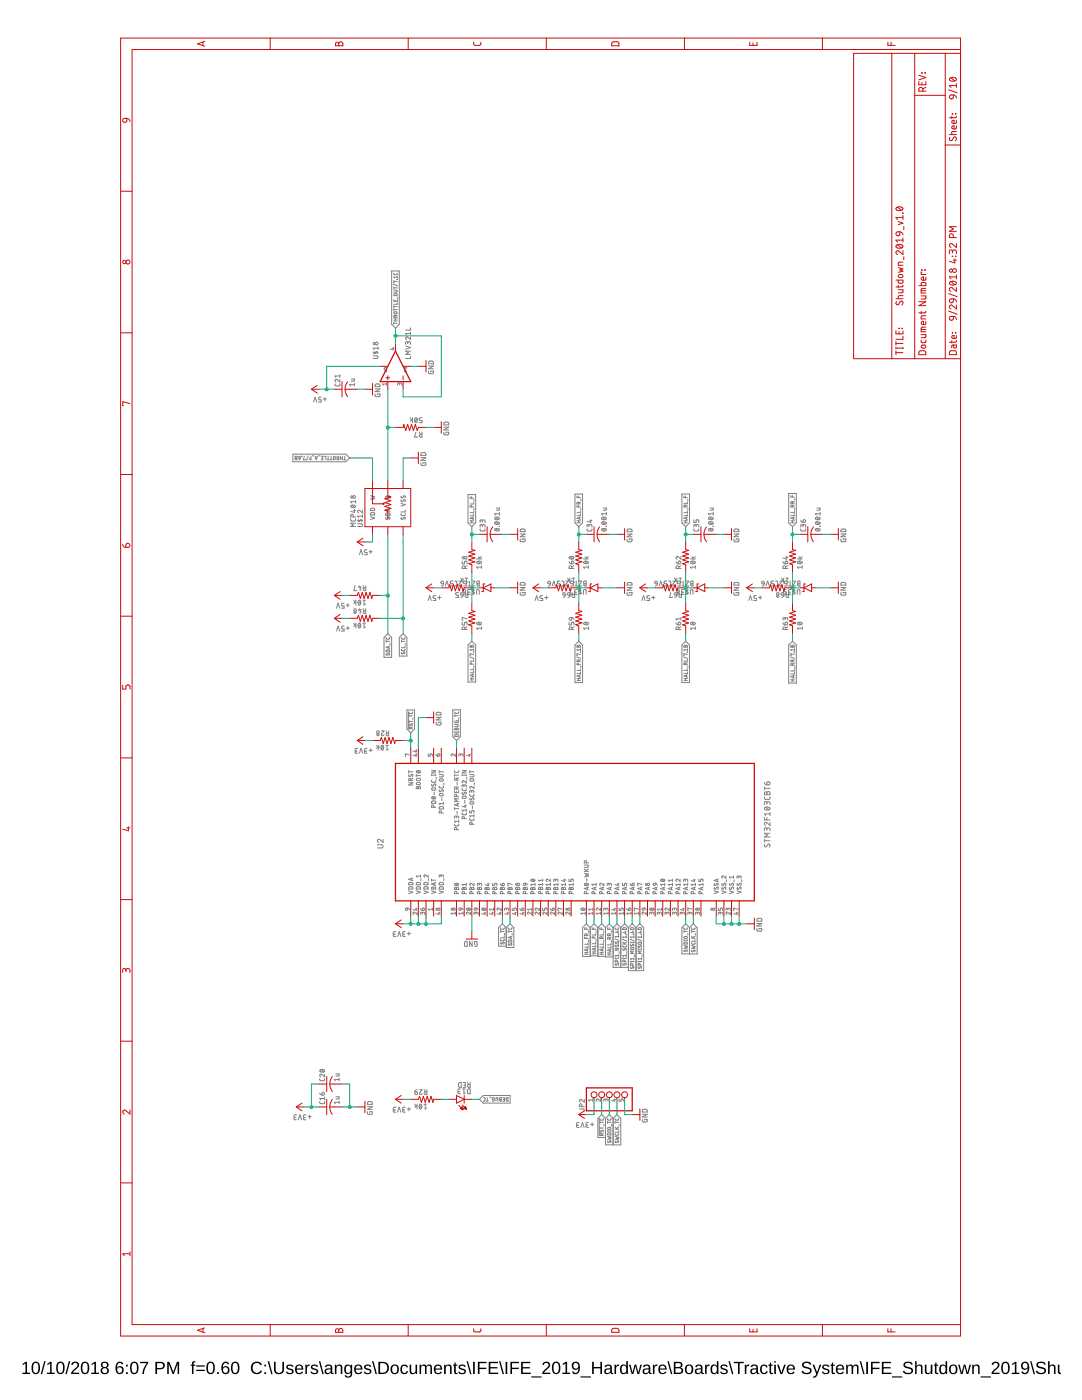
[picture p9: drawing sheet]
<svg xmlns="http://www.w3.org/2000/svg" width="216mm" height="279mm" viewBox="0 0 216 279" stroke-linecap="round" stroke-linejoin="round" font-family="sans-serif">
<path d="M4.5 272.2l.6-.4h.3v2.2h.6v.2h-1.5v-.2h.6v-1.9l-.6 .4zM6.7 271.9a.91 .91 0 0 1 1 .1 .91 .91 0 0 1 .3 1 .89 .89 0 0 1-.4 1.1 .89 .89 0 0 1-1.1-.2l-.2-.5v-.8zM6.8 272.1a1.65 1.65 0 0 0 .2 1.9h.1a1.12 1.12 0 0 0 .5-1.6l-.3-.4zM8.8 271.7h.3l-.7 2.5h-.3zM9.4 272.2l.6-.4h.3v2.2h.6v.2h-1.5v-.2h.6v-1.9l-.6 .4zM11.6 271.9a.91 .91 0 0 1 1 .1 .91 .91 0 0 1 .3 1 .89 .89 0 0 1-.3 1.1 .89 .89 0 0 1-1.2-.2l-.2-.5v-.8zM11.7 272.1a1.65 1.65 0 0 0 .2 1.9h.2a1.12 1.12 0 0 0 .4-1.6l-.3-.4zM13.7 271.7h.3l-.7 2.5h-.3zM14.5 271.9a.79 .79 0 0 1 1.2 .2 .79 .79 0 0 1-.5 1.1l-.7 .8h1.3v.2h-1.6a2.08 2.08 0 0 1 1-1.3 .48 .48 0 0 0 .1-.8 .48 .48 0 0 0-.8 .3h-.3zM16.5 271.9a.91 .91 0 0 1 1.1 .1 .91 .91 0 0 1 .2 1 .89 .89 0 0 1-.3 1.1 .89 .89 0 0 1-1.2-.2l-.2-.5v-.8zM16.7 272.1a1.65 1.65 0 0 0 .1 1.9h.2a1.12 1.12 0 0 0 .4-1.6l-.3-.4zM18.3 272.2l.6-.4h.3v2.2h.5v.2h-1.5v-.2h.6v-1.9l-.5 .4zM20.3 271.9a.74 .74 0 0 1 1-.1 .74 .74 0 0 1 .3 .9l-.4 .2a.71 .71 0 0 1 .5 1 .71 .71 0 0 1-1 .3 .66 .66 0 0 1-.6-.6 .66 .66 0 0 1 .5-.7l-.4-.3-.1-.4zM20.4 272.4a.45 .45 0 0 0 .9 0 .45 .45 0 0 0-.9 0zM20.4 273.5a.51 .51 0 0 0 1 0 .51 .51 0 0 0-1 0zM23.4 271.9a.76 .76 0 0 1 1.2 .3l-.3 .1a.51 .51 0 0 0-.6-.2 .51 .51 0 0 0-.3 .6v.3a.79 .79 0 0 1 1.1 0 .79 .79 0 0 1-.1 1.1 .79 .79 0 0 1-1.1-.2 1.85 1.85 0 0 1 .1-2zM23.3 273.4a.55 .55 0 0 0 1.1 0 .55 .55 0 0 0-1.1 0zM25.2 272.3h.3v.4h-.3zM25.2 273.9h.3v.3h-.3zM26.3 271.9a.91 .91 0 0 1 1.1 .1 .91 .91 0 0 1 .2 1 .89 .89 0 0 1-.3 1.1 .89 .89 0 0 1-1.1-.2l-.2-.5v-.8zM26.5 272.1a1.65 1.65 0 0 0 .1 1.9h.2a1.12 1.12 0 0 0 .5-1.6l-.3-.4zM28 271.8h1.6v.2l-.7 1.4-.2 .8h-.3a3.8 3.8 0 0 1 .9-2.2h-1.3zM31 271.8a2.12 2.12 0 0 1 1.7 .2 .76 .76 0 0 1 .1 .8 .76 .76 0 0 1-.7 .5h-.8v.9h-.3zM31.3 272v1h1a.49 .49 0 0 0 0-.9zM33.4 271.8h.4l.8 2.1 .7-2.1h.4v2.4h-.3l.1-2.1-.8 2.1h-.3l-.7-2.1v2.1h-.3zM38.4 271.8l.6-.1v.2l-.4 .1v.3h.4v.3h-.4v1.6h-.3v-1.6h-.3v-.3h.3zM39.1 272.5h1.8v.2h-1.8zM39.1 273.4h1.8v.2h-1.8zM41.5 271.9a.91 .91 0 0 1 1.1 .1 .91 .91 0 0 1 .3 1 .89 .89 0 0 1-.4 1.1 .89 .89 0 0 1-1.1-.2l-.2-.5v-.8zM41.7 272.1a1.65 1.65 0 0 0 .2 1.9h.1a1.12 1.12 0 0 0 .5-1.6l-.3-.4zM43.3 273.8h.4v.4h-.4zM44.6 271.9a.76 .76 0 0 1 1.1 .3l-.3 .1a.51 .51 0 0 0-.6-.2 .51 .51 0 0 0-.3 .6v.3a.79 .79 0 0 1 1.1 0 .79 .79 0 0 1-.1 1.1 .79 .79 0 0 1-1.1-.2 1.85 1.85 0 0 1 .2-2zM44.4 273.4a.55 .55 0 0 0 1.1 0 .55 .55 0 0 0-1.1 0zM46.5 271.9a.91 .91 0 0 1 1 .1 .91 .91 0 0 1 .3 1 .89 .89 0 0 1-.4 1.1 .89 .89 0 0 1-1.1-.2l-.2-.5v-.8zM46.6 272.1a1.65 1.65 0 0 0 .2 1.9h.1a1.12 1.12 0 0 0 .5-1.6l-.3-.4zM50.4 272.1a1.21 1.21 0 0 1 1.9 .2l-.3 .2a.87 .87 0 0 0-1.2-.4 .87 .87 0 0 0-.4 1.2 .84 .84 0 0 0 .7 .7 .84 .84 0 0 0 .9-.5l.3 .1a1.25 1.25 0 0 1-1.9 .4 1.25 1.25 0 0 1 0-1.9zM52.8 272.3h.3v.4h-.3zM52.8 273.9h.3v.3h-.3zM53.4 271.7h.3l.7 2.5h-.3zM54.7 271.8h.3v1.5a.68 .68 0 0 0 .7 .7 .68 .68 0 0 0 .6-.7v-1.5h.4v1.5a1.01 1.01 0 0 1-1 .9 1.01 1.01 0 0 1-1-.9zM57.3 272.5a.85 .85 0 0 1 1.3 .3h-.3a.39 .39 0 0 0-.5-.3 .39 .39 0 0 0-.3 .5l.2 .1a.67 .67 0 0 1 .7 .2 .67 .67 0 0 1 .1 .7 .91 .91 0 0 1-1.5-.2l.3-.1a.45 .45 0 0 0 .6 .4 .45 .45 0 0 0 .3-.6h-.1a.82 .82 0 0 1-1-.8zM59.1 272.6a.85 .85 0 0 1 1-.2 .85 .85 0 0 1 .4 .9h-1.3a.54 .54 0 0 0 .3 .7 .54 .54 0 0 0 .7-.3l.3 .1a.89 .89 0 0 1-1.2 .4 .89 .89 0 0 1-.4-1.2zM59.3 272.7l-.1 .4h1l-.3-.5zM60.9 272.3h.3v.4l.2-.3 .4-.1v.3h-.3l-.2 .3-.1 1.3h-.3zM62.2 272.5a.85 .85 0 0 1 1.3 .3h-.3a.39 .39 0 0 0-.5-.3 .39 .39 0 0 0-.3 .5l.2 .1a.67 .67 0 0 1 .7 .2 .67 .67 0 0 1 .1 .7 .91 .91 0 0 1-1.4-.2l.2-.1a.45 .45 0 0 0 .6 .4 .45 .45 0 0 0 .3-.6h-.1a.82 .82 0 0 1-.9-.8zM63.6 271.7h.3l.7 2.5h-.3zM65.1 272.4a.74 .74 0 0 1 .7-.1 .74 .74 0 0 1 .5 .6v1l.3 .1v.2h-.4l-.2-.3a.63 .63 0 0 1-.8 .4 .63 .63 0 0 1-.4-.8 .63 .63 0 0 1 .8-.4h.4a.42 .42 0 0 0-.3-.6 .42 .42 0 0 0-.5 .3h-.4zM65.2 273.4a.39 .39 0 0 0 0 .6 .39 .39 0 0 0 .6-.2l.2-.5zM66.8 272.3h.3v.4a.63 .63 0 0 1 .7-.4 .63 .63 0 0 1 .5 .7v1.2h-.3v-1.2a.45 .45 0 0 0-.5-.5 .45 .45 0 0 0-.4 .6v1.1h-.3zM68.9 272.6a.66 .66 0 0 1 1.1 .1v-.4h.3v1.9a.79 .79 0 0 1-.7 .7 .79 .79 0 0 1-.8-.4l.3-.1 .4 .3a.59 .59 0 0 0 .5-.8 .7 .7 0 0 1-.9 .3 .7 .7 0 0 1-.4-.9zM69.1 272.7a.87 .87 0 0 0 .4 1.3 .78 .78 0 0 0 .5-.7 .78 .78 0 0 0-.5-.8zM70.9 272.6a.85 .85 0 0 1 1-.2 .85 .85 0 0 1 .4 .9h-1.3a.54 .54 0 0 0 .3 .7 .54 .54 0 0 0 .7-.3l.3 .1a.89 .89 0 0 1-1.2 .4 .89 .89 0 0 1-.4-1.2zM71.1 272.7l-.1 .4h1l-.3-.5zM72.8 272.5a.85 .85 0 0 1 1.3 .3h-.3a.39 .39 0 0 0-.5-.3 .39 .39 0 0 0-.3 .5l.2 .1a.67 .67 0 0 1 .7 .2 .67 .67 0 0 1 .1 .7 .91 .91 0 0 1-1.4-.2l.2-.1a.45 .45 0 0 0 .6 .4 .45 .45 0 0 0 .3-.6h-.1a.82 .82 0 0 1-.9-.8zM74.2 271.7h.3l.7 2.5h-.3zM75.5 271.8h.8a1.22 1.22 0 0 1 1.3 1.1 1.22 1.22 0 0 1-1.2 1.3h-.9zM75.8 272v2h.6a.95 .95 0 0 0 .9-1 .95 .95 0 0 0-1-1zM78.1 272.6a.89 .89 0 0 1 1.2-.1 .89 .89 0 0 1 .3 1.1 .89 .89 0 0 1-1.3 .6 .89 .89 0 0 1-.3-1.3zM78.5 272.6a.86 .86 0 0 0 .2 1.4 .79 .79 0 0 0 .6-.7 .79 .79 0 0 0-.5-.8zM80.1 272.6a.76 .76 0 0 1 1.3 .3h-.3a.48 .48 0 0 0-.7-.3 .48 .48 0 0 0-.2 .7 .48 .48 0 0 0 .3 .6 .48 .48 0 0 0 .6-.3l.3 .1a.79 .79 0 0 1-.9 .5 .79 .79 0 0 1-.6-.9zM81.7 272.3h.3v1.2a.45 .45 0 0 0 .5 .5 .45 .45 0 0 0 .4-.6v-1.1h.3v1.9h-.3v-.3a.63 .63 0 0 1-.7 .3 .63 .63 0 0 1-.5-.6zM83.7 272.3h.3v.4a.58 .58 0 0 1 .5-.4 .58 .58 0 0 1 .6 .4 .58 .58 0 0 1 .7-.4 .58 .58 0 0 1 .4 .7v1.2h-.3v-1.4a.41 .41 0 0 0-.6-.2 .41 .41 0 0 0-.2 .5v1.1h-.3v-1.4a.41 .41 0 0 0-.6-.2 .41 .41 0 0 0-.2 .5v1.1h-.3zM86.8 272.6a.85 .85 0 0 1 1-.2 .85 .85 0 0 1 .4 .9h-1.3a.54 .54 0 0 0 .3 .7 .54 .54 0 0 0 .7-.3l.3 .1a.89 .89 0 0 1-1.2 .4 .89 .89 0 0 1-.4-1.2zM87 272.7l-.1 .4h1l-.3-.5zM88.6 272.3h.3v.4a.63 .63 0 0 1 .7-.4 .63 .63 0 0 1 .5 .7v1.2h-.3v-1.2a.45 .45 0 0 0-.5-.5 .45 .45 0 0 0-.4 .6v1.1h-.3zM90.7 271.9h.2v.4h.4v.3h-.4v1.2l.1 .2h.3v.2h-.5l-.1-.1-.1-1.5h-.2v-.3h.2zM91.7 272.5a.85 .85 0 0 1 1.2 .3h-.2a.39 .39 0 0 0-.5-.3 .39 .39 0 0 0-.3 .5l.2 .1a.67 .67 0 0 1 .7 .2 .67 .67 0 0 1 .1 .7 .91 .91 0 0 1-1.5-.2l.3-.1a.45 .45 0 0 0 .5 .4 .45 .45 0 0 0 .4-.6h-.1a.82 .82 0 0 1-1-.8zM93.1 271.7h.3l.7 2.5h-.3zM94.4 271.8h.3v2.4h-.3zM95.4 271.8h1.7v.3h-1.4v.9h1.3v.2h-1.3v1h-.3zM97.5 271.8h1.9v.3h-1.6v.7h1.5v.3h-1.5v.8h1.6v.3h-1.9zM99.6 271.7h.3l.7 2.5h-.3zM100.9 271.8h.3v2.4h-.3zM101.8 271.8h1.8v.3h-1.4v.9h1.3v.2h-1.3v1h-.4zM104 271.8h1.8v.3h-1.5v.7h1.4v.3h-1.4v.8h1.6v.3h-1.9zM106 274.7h2.1v.2h-2.1zM108.5 271.9a.79 .79 0 0 1 1.2 .2 .79 .79 0 0 1-.5 1.1l-.7 .8h1.3v.2h-1.6a2.08 2.08 0 0 1 1-1.3 .48 .48 0 0 0 .1-.8 .48 .48 0 0 0-.8 .3h-.3zM110.5 271.9a.91 .91 0 0 1 1.1 .1 .91 .91 0 0 1 .2 1 .89 .89 0 0 1-.3 1.1 .89 .89 0 0 1-1.2-.2l-.1-.5v-.8zM110.7 272.1a1.65 1.65 0 0 0 .1 1.9h.2a1.12 1.12 0 0 0 .4-1.6l-.3-.4zM112.3 272.2l.6-.4h.3v2.2h.6v.2h-1.6v-.2h.6v-1.9l-.5 .4zM114.3 272a.89 .89 0 0 1 1.1-.1 .89 .89 0 0 1 .3 1 .94 .94 0 0 1-.3 1.1 .94 .94 0 0 1-1.1 0l-.2-.3h.3a.52 .52 0 0 0 .7 .2 .52 .52 0 0 0 .3-.6v-.3a.78 .78 0 0 1-1.2 .1 .78 .78 0 0 1 .1-1.1zM114.3 272.6a.55 .55 0 0 0 1.1 0 .55 .55 0 0 0-1.1 0zM115.8 274.7h2.1v.2h-2.1zM118.1 271.8h.4v1h1.3v-1h.3v2.4h-.3v-1.1h-1.3v1.1h-.4zM120.9 272.4a.74 .74 0 0 1 .7-.1 .74 .74 0 0 1 .5 .6v1l.3 .1v.2h-.4l-.2-.3a.63 .63 0 0 1-.8 .4 .63 .63 0 0 1-.4-.8 .63 .63 0 0 1 .8-.4h.4a.42 .42 0 0 0-.3-.6 .42 .42 0 0 0-.5 .3h-.4zM121 273.4a.39 .39 0 0 0 0 .6 .39 .39 0 0 0 .6-.2l.2-.5zM122.6 272.3h.3v.4l.2-.3 .4-.1v.3h-.3l-.2 .3-.1 1.3h-.3zM123.9 272.6a.67 .67 0 0 1 1.1 0v-.9h.3v2.5h-.3v-.3a.71 .71 0 0 1-.9 .3 .71 .71 0 0 1-.4-.9zM124.1 272.7a.91 .91 0 0 0 .4 1.3 .79 .79 0 0 0 .5-.7 .79 .79 0 0 0-.5-.8zM125.5 272.3h.3l.4 1.7 .4-1.7h.4l.4 1.7 .4-1.7h.3l-.6 1.9h-.3l-.4-1.6-.4 1.6h-.4zM128.5 272.4a.74 .74 0 0 1 .8-.1 .74 .74 0 0 1 .5 .6v1l.2 .1v.2h-.4l-.1-.3a.63 .63 0 0 1-.8 .4 .63 .63 0 0 1-.5-.8 .63 .63 0 0 1 .8-.4h.4a.42 .42 0 0 0-.2-.6 .42 .42 0 0 0-.6 .3h-.3zM128.7 273.4a.39 .39 0 0 0 0 .6 .39 .39 0 0 0 .6-.2l.1-.5zM130.3 272.3h.3v.4l.2-.3 .4-.1v.3h-.4l-.2 .3v1.3h-.3zM131.6 272.6a.85 .85 0 0 1 1-.2 .85 .85 0 0 1 .4 .9h-1.3a.54 .54 0 0 0 .3 .7 .54 .54 0 0 0 .7-.3l.3 .1a.89 .89 0 0 1-1.2 .4 .89 .89 0 0 1-.4-1.2zM131.8 272.7l-.1 .4h1l-.3-.5zM133.2 271.7h.3l.7 2.5h-.3zM134.4 271.8a1.58 1.58 0 0 1 1.7 .3 .57 .57 0 0 1-.4 .8 .66 .66 0 0 1 .6 .8 .66 .66 0 0 1-.9 .5h-1zM134.8 272v.8h.5a.42 .42 0 0 0 .5-.1 .42 .42 0 0 0 0-.5 1 1 0 0 0-1-.2zM134.8 273.1v.9l.9-.1a.43 .43 0 0 0 .2-.6l-.2-.2zM136.9 272.6a.89 .89 0 0 1 1.1-.1 .89 .89 0 0 1 .3 1.1 .89 .89 0 0 1-1.2 .6 .89 .89 0 0 1-.4-1.3zM137.2 272.6a.86 .86 0 0 0 .3 1.4 .79 .79 0 0 0 .5-.7 .79 .79 0 0 0-.5-.8zM138.9 272.4a.74 .74 0 0 1 .8-.1 .74 .74 0 0 1 .5 .6v1l.2 .1v.2h-.3l-.2-.3a.63 .63 0 0 1-.8 .4 .63 .63 0 0 1-.5-.8 .63 .63 0 0 1 .8-.4h.5a.42 .42 0 0 0-.3-.6 .42 .42 0 0 0-.6 .3h-.3zM139.1 273.4a.39 .39 0 0 0 0 .6 .39 .39 0 0 0 .6-.2l.2-.5zM140.7 272.3h.3v.4l.2-.3 .4-.1v.3h-.4l-.2 .3v1.3h-.3zM141.9 272.6a.67 .67 0 0 1 1.1 0v-.9h.4v2.5h-.3l-.1-.3a.71 .71 0 0 1-.9 .3 .71 .71 0 0 1-.3-.9zM142.2 272.7a.91 .91 0 0 0 .3 1.3 .79 .79 0 0 0 .5-.7 .79 .79 0 0 0-.5-.8zM143.9 272.5a.85 .85 0 0 1 1.3 .3h-.3a.39 .39 0 0 0-.5-.3 .39 .39 0 0 0-.2 .5l.2 .1a.67 .67 0 0 1 .6 .2 .67 .67 0 0 1 .1 .7 .91 .91 0 0 1-1.4-.2l.3-.1a.45 .45 0 0 0 .5 .4 .45 .45 0 0 0 .4-.6h-.1a.82 .82 0 0 1-1-.8zM145.4 271.7h.2l.7 2.5h-.2zM146.4 271.8h2v.3h-.8v2.1h-.3v-2.1h-.9zM148.6 272.3h.3v.4l.2-.3 .4-.1v.3h-.3l-.2 .3-.1 1.3h-.3zM150 272.4a.74 .74 0 0 1 .8-.1 .74 .74 0 0 1 .4 .6v1l.3 .1v.2h-.4l-.2-.3a.63 .63 0 0 1-.8 .4 .63 .63 0 0 1-.4-.8 .63 .63 0 0 1 .8-.4h.4a.42 .42 0 0 0-.3-.6 .42 .42 0 0 0-.5 .3h-.3zM150.1 273.4a.39 .39 0 0 0 .1 .6 .39 .39 0 0 0 .6-.2l.1-.5zM151.9 272.6a.76 .76 0 0 1 1.3 .3h-.3a.48 .48 0 0 0-.7-.3 .48 .48 0 0 0-.2 .7 .48 .48 0 0 0 .2 .6 .48 .48 0 0 0 .7-.3l.3 .1a.79 .79 0 0 1-1 .5 .79 .79 0 0 1-.5-.9zM153.7 271.9h.2v.4h.3v.3h-.3v1.2l.1 .2h.2v.2h-.5l-.1-.1-.1-1.5h-.2v-.3h.3zM154.5 271.7h.3v.2h-.3zM154.5 272.3h.3v1.9h-.3zM155.1 272.3h.3l.5 1.7 .6-1.7h.3l-.7 1.9h-.4zM157.2 272.6a.85 .85 0 0 1 1-.2 .85 .85 0 0 1 .4 .9h-1.3a.54 .54 0 0 0 .3 .7 .54 .54 0 0 0 .7-.3l.3 .1a.89 .89 0 0 1-1.2 .4 .89 .89 0 0 1-.4-1.2zM157.4 272.7l-.1 .4h1l-.3-.5zM160.1 272a1.11 1.11 0 0 1 1.8 .3l-.3 .1a.63 .63 0 0 0-.7-.4 .63 .63 0 0 0-.5 .5l.6 .3a.75 .75 0 0 1 .9 .8 .75 .75 0 0 1-.9 .6 .89 .89 0 0 1-1.1-.6h.3a.78 .78 0 0 0 .7 .4 .78 .78 0 0 0 .7-.4 1.74 1.74 0 0 0-1.3-.7l-.3-.4zM162.1 272.3h.4l.5 1.6 .6-1.6h.3l-.7 1.9a.79 .79 0 0 1-1 .7v-.2h.4l.3-.5zM164.2 272.5a.85 .85 0 0 1 1.3 .3h-.3a.39 .39 0 0 0-.5-.3 .39 .39 0 0 0-.2 .5l.2 .1a.67 .67 0 0 1 .6 .2 .67 .67 0 0 1 .1 .7 .91 .91 0 0 1-1.4-.2l.3-.1a.45 .45 0 0 0 .5 .4 .45 .45 0 0 0 .3-.6h-.1a.82 .82 0 0 1-.9-.8zM166 271.9h.2v.4h.4v.3h-.4v1.2l.1 .2h.3v.2h-.5l-.1-.1-.1-1.5h-.2v-.3h.2zM167 272.6a.85 .85 0 0 1 1-.2 .85 .85 0 0 1 .4 .9h-1.3a.54 .54 0 0 0 .3 .7 .54 .54 0 0 0 .7-.3l.3 .1a.89 .89 0 0 1-1.2 .4 .89 .89 0 0 1-.4-1.2zM167.3 272.7l-.2 .4h1l-.3-.5zM168.8 272.3h.3v.4a.58 .58 0 0 1 .6-.4 .58 .58 0 0 1 .5 .4 .58 .58 0 0 1 .7-.4 .58 .58 0 0 1 .4 .7v1.2h-.3v-1.4a.41 .41 0 0 0-.5-.2 .41 .41 0 0 0-.3 .5v1.1h-.3v-1.4a.41 .41 0 0 0-.5-.2 .41 .41 0 0 0-.2 .5v1.1h-.4zM171.5 271.7h.3l.7 2.5h-.3zM172.9 271.8h.3v2.4h-.3zM173.8 271.8h1.7v.3h-1.4v.9h1.4v.2h-1.4v1h-.3zM176 271.8h1.8v.3h-1.5v.7h1.4v.3h-1.4v.8h1.6v.3h-1.9zM178 274.7h2v.2h-2zM180.4 272a1.11 1.11 0 0 1 1.7 .3l-.3 .1a.63 .63 0 0 0-.6-.4 .63 .63 0 0 0-.6 .5l.7 .3a.75 .75 0 0 1 .9 .8 .75 .75 0 0 1-1 .6 .89 .89 0 0 1-1-.6h.3a.78 .78 0 0 0 .7 .4 .78 .78 0 0 0 .7-.4 1.74 1.74 0 0 0-1.4-.7l-.2-.4zM182.6 271.7h.3v1a.63 .63 0 0 1 .7-.4 .63 .63 0 0 1 .5 .7v1.2h-.3v-1.2a.45 .45 0 0 0-.5-.5 .45 .45 0 0 0-.4 .6v1.1h-.3zM184.5 272.3h.4v1.2a.45 .45 0 0 0 .5 .5 .45 .45 0 0 0 .3-.6v-1.1h.3v1.9h-.2l-.1-.3a.63 .63 0 0 1-.7 .3 .63 .63 0 0 1-.5-.6zM186.7 271.9h.2v.4h.3v.3h-.3v1.2l.1 .2h.2v.2h-.5l-.1-.1v-1.5h-.3v-.3h.3zM187.6 272.6a.67 .67 0 0 1 1.1 0v-.9h.3v2.5h-.3v-.3a.71 .71 0 0 1-.9 .3 .71 .71 0 0 1-.4-.9zM187.8 272.7a.9 .9 0 0 0 .4 1.3 .79 .79 0 0 0 .5-.7 .79 .79 0 0 0-.5-.8zM189.6 272.6a.89 .89 0 0 1 1.1-.1 .89 .89 0 0 1 .3 1.1 .89 .89 0 0 1-1.2 .6 .89 .89 0 0 1-.4-1.3zM189.9 272.6a.86 .86 0 0 0 .3 1.4 .79 .79 0 0 0 .5-.7 .79 .79 0 0 0-.5-.8zM191.2 272.3h.3l.4 1.7 .4-1.7h.3l.4 1.7 .5-1.7h.3l-.6 1.9h-.3l-.4-1.6-.4 1.6h-.4zM194 272.3h.3v.4a.63 .63 0 0 1 .7-.4 .63 .63 0 0 1 .5 .7v1.2h-.3v-1.2a.45 .45 0 0 0-.5-.5 .45 .45 0 0 0-.4 .6v1.1h-.3zM195.7 274.7h2v.2h-2zM198.1 271.9a.79 .79 0 0 1 1.3 .2 .79 .79 0 0 1-.5 1.1l-.7 .8h1.3v.2h-1.6a2.08 2.08 0 0 1 1-1.3 .48 .48 0 0 0 .1-.8 .48 .48 0 0 0-.8 .3h-.3zM200.1 271.9a.91 .91 0 0 1 1.1 .1 .91 .91 0 0 1 .3 1 .89 .89 0 0 1-.4 1.1 .89 .89 0 0 1-1.1-.2l-.2-.5v-.8zM200.3 272.1a1.65 1.65 0 0 0 .2 1.9h.1a1.12 1.12 0 0 0 .5-1.6l-.3-.4zM202 272.2l.5-.4h.3v2.2h.6v.2h-1.5v-.2h.6v-1.9l-.5 .4zM204 272a.89 .89 0 0 1 1.1-.1 .89 .89 0 0 1 .3 1 .94 .94 0 0 1-.3 1.1 .94 .94 0 0 1-1.2 0l-.1-.3h.3a.52 .52 0 0 0 .6 .2 .52 .52 0 0 0 .3-.6l.1-.3a.78 .78 0 0 1-1.2 .1 .78 .78 0 0 1 .1-1.1zM204 272.6a.54 .54 0 0 0 1 0 .54 .54 0 0 0-1 0zM205.5 271.7h.3l.7 2.5h-.3zM206.9 272a1.11 1.11 0 0 1 1.8 .3l-.4 .1a.63 .63 0 0 0-.6-.4 .63 .63 0 0 0-.6 .5l.7 .3a.75 .75 0 0 1 .9 .8 .75 .75 0 0 1-1 .6 .89 .89 0 0 1-1-.6h.3a.78 .78 0 0 0 .7 .4 .78 .78 0 0 0 .7-.4 1.74 1.74 0 0 0-1.3-.7l-.3-.4zM209.1 271.7h.3v1a.63 .63 0 0 1 .7-.4 .63 .63 0 0 1 .5 .7v1.2h-.3v-1.2a.45 .45 0 0 0-.5-.5 .45 .45 0 0 0-.4 .6v1.1h-.3zM211.1 272.3h.3v1.5l.4 .2v-1.7v1.9a.48 .48 0 0 1-.6-.1 .48 .48 0 0 1-.1-.5zM211.8 271.9v2.3zM211.8 271.7v2.5zM211.8 272.5v1.5zM211.8 272.3v1.9zM211.8 272.5v1.5zM211.8 272.3v1.9zM211.8 272.3v1.9zM211.8 274.7v.2zM211.8 271.7v2.5zM211.8 271.7v2.5zM211.8 272v2zM211.8 271.8v2.4zM211.8 271.7v2.5zM211.8 272v1.1zM211.8 274.7v.2zM211.8 272.3v1.9zM211.8 271.8v2.4zM211.8 273.8v.4zM211.8 271.7v2.5zM211.8 272v2zM211.8 271.7v2.5zM211.8 271.7v2.5zM211.8 271.7v2.5zM211.8 272.3v1.9zM211.8 271.9v2.3zM211.8 271.7v2.5zM211.8 272.5v1.5zM211.8 272.3v1.9zM211.8 272.5v1.5zM211.8 272.3v1.9zM211.8 272.3v1.9zM211.8 274.7v.2zM211.8 271.7v2.5zM211.8 271.7v2.5zM211.8 272v2zM211.8 271.8v2.4zM211.8 271.7v2.5zM211.8 272v1.1zM211.8 274.7v.2zM211.8 272.3v1.9zM211.8 271.8v2.4zM211.8 273.8v.4zM211.8 271.7v2.5zM211.8 272v2zM211.8 273.8v.4zM211.8 272.3v1.9zM211.8 272.3v1.9zM211.8 271.7v2.5zM211.8 271.7v3.2zM211.8 271.7v2.5zM211.8 271.7v2.5zM211.8 272.3v1.9zM211.8 272.5v.6zM211.8 272.3v1.9zM211.8 272.5v.6zM211.8 271.9v2.3zM211.8 272.3v.4zM211.8 273.9v.3zM211.8 271.7v2.5zM211.8 272v1.1zM211.8 271.7v2.5zM211.8 271.8v2.4zM211.8 271.7v2.5zM211.8 272v2zM211.8 271.7v3.2z" fill="#000"/>
<g fill="none" stroke="#808080" stroke-width=".2">
<path d="M78.1 54.1h1.6v10.6l-.8 .8-.8-.8zM78.5 56.7l.9 .3M78.6 57.9h.5l.2 .2-.2 .2h-.5M78.6 54.5l.1 .3h.5l.1-.3M78.6 57.3v.3M78.6 59.8v.3h.7v-.3M78.6 57.4h.7M78.6 58.7h.6v.2l-.5 .1zM78.9 59.9v.2M79.2 55.8h.1M79.3 56.3l-.7-.2v.4M79.3 55.1v.4"/>
<path d="M79.3 55.8h.1M79.3 55.3h-.7l.1 .2M79.4 59.3v.3M64.1 79.3h-.4l-.1 .2 .1 .3h.4v.4h-.5M64.5 79.6h.7M64.8 79.3v.7M66.8 76.6l.1 .3 .2 .1h.6l.1-.4M67.8 75.7v.5l-.5-.4a.26 .26 0 0 0-.4 .1 .26 .26 0 0 0 .2 .3M67.8 74.8v.5M67.8 75h-1l.3 .3M70.1 75.6h.6l-.1 .5h-.5M70.7 76.5v.5"/>
<path d="M70.7 76.8h-1l.3 .2M74.5 71h.8l.1 .2-.1 .3h-.8M74.5 70.4h.9M74.6 70.1v.4l.2 .1 .4-.4 .1 .1v.3M74.8 78.6l.2 .5h.8v-.5h-.5v.2M74.8 77.6h1l-1 .6h1M74.9 76.7l.7-.1 .2 .6h-1zM75.4 69.5h-.9l.2 .3M75.4 69.2v.6M77.1 73.4h-.3l-.1 .2 .1 .2h.3v.4h-.4M77.1 76.6h-.8l.2 .3M77.1 76.4v.5"/>
<path d="M78.3 69.5h.4M78.5 69.4v.4l-.7-.2M78.6 64.5h.7M78.6 61v.4M78.6 61.6v.4M78.6 64.3v.4M78.6 64.1h.7M78.6 63.6h.7M78.6 61.8h.7M78.6 61.2h.7M78.6 62.3l.5-.1 .2 .2-.1 .2h-.4zM78.9 63.6v.5"/>
<path d="M79 63.3l-.1-.4-.3 .1v.3h.7M79.3 62.9l-.3 .2M79.3 60.4v.3h-.7M79.7 76.6l.1-.1h.3l.1 .4M79.7 76.6l-.1-.2h-.2v.5M79.7 76.6v.2M80.7 73.4h.5l-.4 .4a.23 .23 0 0 0 0 .4 .23 .23 0 0 0 .4-.2M80.9 69l1 .4-1 .3M81.4 68.4l.1-.2h.3l.1 .5M81.4 68.6l-.1-.3-.1-.1-.2 .1-.1 .4M81.9 67.2v.6l-.5-.5a.27 .27 0 0 0-.5 .1 .27 .27 0 0 0 .3 .4M81.9 71.1v.4h-1"/>
<path d="M81.9 65.4v.5h-1M81.9 66.3v.5M81.9 70.1h-1l.6 .3-.6 .3h1M81.9 66.6h-1l.3 .2M85.5 74.1l.1 .5 .9-.1v-.4h-.6v.1M85.5 73h1l-1 .6h1M85.6 72.1h.7l.2 .5h-1zM58.4 90.6h10.6l.8 .8-.8 .8h-10.6zM58.9 91.1h.3v.7l-.3-.1 .1-.3h-.1zM59 91.4h.2M59.6 91.1h.3v.3h-.3zM59.9 91.4l-.3 .4"/>
<path d="M60.2 91.1h.1M60.7 91.1l-.2 .7 .4-.1M61.5 91l-.3 .8M61.7 91.4h.3M62 91.1v.7h-.3M62.3 91h.3M62.6 80.2l.3-.9 .3 .9M62.9 91.1l.2 .7 .2-.7M62.9 91.2h.4M63.6 91h.3M64.1 91.1h.3v.7h-.3M64.2 91.4h.2"/>
<path d="M64.7 91.1h.3v.7M65.3 91.8h.4M65.5 91.1v.7M65.9 91.8h.4M66.1 91.1v.7M66.5 91.1h.4l-.1 .6-.3-.1zM67.2 91.1l.2 .3M67.6 91.1v.7l-.3-.1-.1-.2 .4-.1M67.9 91.4h.4M67.9 91.1v.7M68.3 91.1v.7M68.6 91.8h.4"/>
<path d="M68.8 91.1v.7M71 99.8v.6M73.9 98.9l.9 .2-.6 .2 .6 .2-.9 .2M77 99.1l.2-.1 .1 .2 .2-.2h.2l.1 .4h-.8zM77.3 99.2v.2M80.1 99.8l-.1 .2 .2 .1 .4-.4h.2v.5M80.1 99l-.1 .2 .2 .2 .4-.4h.2v.4M81.9 83.4l.2 .4M82.3 83.4v.9M82.3 83.7l-.4 .3M82.9 83.4a.45 .45 0 0 1 .4 .5 .45 .45 0 0 1-.4 .4l-.2-.4zM83 86.3l-.3 .9h.6v-.1"/>
<path d="M83.2 83.6l-.4 .5M83.7 86.3l.2 .4M83.9 86.7h.3M84 92.4l.1 .5 .8-.1 .1-.4h-.6v.1M84 91.3h1l-1 .6h1M84.1 90.4h.7l.2 .5h-1zM84.2 83.4h-.4l-.1 .2 .1 .3h.4v.4h-.5M84.2 86.3v.9l-.5-.1v-.3l.2-.1M88.6 86.3l.1 .5 .8-.1v-.4h-.5v.1M88.6 85.2h.9l-.9 .6h.9M88.6 84.3h.8l.1 .5h-.9zM93.4 98.7h1.5v5.7l-.8 .7-.7-.7z"/>
<path d="M93.8 99.1v.3h.7M94.1 99.1v.3M94.6 99.7v.3M114.7 98.6h1.5v5.8l-.7 .7-.8-.7zM115.1 99v.3h.7M115.4 99v.3M115.9 99.6v.3M136.1 98.6h1.5v5.8l-.8 .7-.7-.7zM136.5 99v.3h.7M136.8 99v.3M137.2 99.6v.3M157.4 98.5h1.5v5.9l-.8 .7-.7-.7z"/>
<path d="M157.8 98.9v.3h.7M158.1 98.9v.3M158.6 99.5v.3M70 103.5v.4l.2 .1 .6-.1 .2-.4M70 100.9a.51 .51 0 0 1 .5-.1 .51 .51 0 0 1 .4 .4 .5 .5 0 0 1-.5 .1 .5 .5 0 0 1-.4-.4zM70.2 100.8l.5 .5M70.5 103.2l-.1-.5-.2-.1-.2 .2v.4h1M70.5 101.9h.5M70.6 119.8l.2 .4M70.7 101.7v.6l-.7-.3M70.8 116.9l-.2 1h.5v-.1M71 104.4h-1l.5 .4-.5 .3h1"/>
<path d="M71 100.1h-1l.2 .3M71 119.8v1M71.4 104.5h.7l.2 .2-.1 .4h-.8M71.4 103.9h.9M71.5 103.7v.4h.2l.4-.4 .1 .4M71.5 117.1h.6l-.3 .8M71.6 119.8a.46 .46 0 0 1 .4 .5 .46 .46 0 0 1-.4 .4l-.2-.4zM71.7 116.9v.4M71.7 110.7l.3-1 .4 1M72.3 101.8v.6l-.5-.5a.27 .27 0 0 0-.4 .1 .27 .27 0 0 0 .2 .4M72.3 103h-.9l.2 .3M72.3 102.7v.6"/>
<path d="M72.4 119.8h.5M72.5 116.9l.2 .4M72.6 119.8v1l.3-.3M73 116.9v1l-.5-.1v-.2l.1-.2 .4-.1M73.2 109.7l-.4 .1-.1 .2 .1 .3h.4v.4h-.5M73.6 110.1h.7M73.9 103.1l.9 .3-.9 .3M74 102.4l.7-.1 .1 .5h-.9zM74 101.6l.2-.2 .5 .1 .1 .4h-.9zM74 109.8v.6M77 102.5l.2-.1h.5l.1 .4h-.8zM77 103.3v.2l.2 .2 .3-.5h.2v.5"/>
<path d="M77.6 101.6v.4M77.8 101.5l-.8 .3 .8 .2M80 102.5l.2 .4h.6l.1-.4M80 100.5l.9 .2-.9 .3M80.1 103.3l-.1 .2 .2 .2 .4-.5h.2v.5M80.9 101.8v.4h-.9M85.4 119.8l.3-.9 .4 .9M87 118.9h-.4l-.2 .2 .1 .3h.5v.4h-.6M87.4 119.3h.6M87.7 118.9v.7M88.1 116h.2l.2 .1v.4h-.4l-.1-.2zM88.5 116.5l-.1 .3-.3 .1"/>
<path d="M88.9 116.9l.3-.9 .3 .9M90.4 116h-.4l-.1 .2 .1 .3h.4v.4h-.5M90.7 116h.4l.1 .2-.1 .6-.4 .1M91.5 118.3h-.5l-.1 .2 .1 .3h.5v.4h-.6M91.6 116h.5l-.4 .5a.27 .27 0 0 0 0 .4 .27 .27 0 0 0 .4-.2M91.9 115.4l.3 .4M92 118.3h.2l.2 .1v.4h-.4l-.1-.2zM92.2 112v.5h.5v-.4l.2-.1 .3 .1v.4M92.4 115.4v1M92.4 115.7l-.5 .3M92.4 117.8l.2-.2 .2 .1 .1 .5h-.4zM92.4 118.8l-.1 .3-.3 .1"/>
<path d="M92.8 113.5l-.1-.5h-.4l-.1 .5h1M92.8 115.4h.5M92.8 118.3l.2 .4M92.9 118.2l-.1 .3-.3 .1M93 116h-.4l-.1 .2 .1 .3h.4v.4h-.5M93.1 115.4v1l.2-.3M93.2 112.9l-.4 .2M93.3 118.3v.9l-.4-.1v-.3l.4-.1M93.4 116.9h.5M93.7 116v.9M93.7 118.2h-.3l-.1 .2 .1 .2h.5M93.8 100.9v.3h.7"/>
<path d="M93.8 103.9h.7M93.8 104.3h.7M93.9 117.6l-.4 .1-.2 .2 .3 .3M94.1 100.9v.3M94.1 103.9v.4M94.2 116h.6l-.6 .9h.6M94.3 103.3v.3M94.4 117.6v1M94.5 102v.3h-.7M94.5 102.6v.3h-.7M94.5 100.3v.3h-.7M94.5 103.2l-.7 .2 .7 .3"/>
<path d="M94.6 101.5v.3M94.7 117.8h-.4v.2l.4 .4-.2 .1-.3-.1M95.1 118.6v-.7l.2-.3 .3 .2v.8M95.1 111.5h1M95.1 116.1l.5-.1v.9l-.4-.1v-.2l.2-.1-.3-.1zM95.1 112.1a.52 .52 0 0 1 .6-.1 .52 .52 0 0 1 .4 .4 .51 .51 0 0 1-.6 .1 .51 .51 0 0 1-.4-.4zM95.3 112l.6 .5M95.4 116.5h.2M95.4 111.1l.4 .4M95.8 105.6v.3l.2 .1h.7l.1-.4M96.1 112.9v.6M96.1 113.2h-1l.2 .3"/>
<path d="M96.1 111.1l-.5 .3M96.2 104.9l.1-.2h.4l.1 .5M96.2 105.1v-.3l-.3-.1-.1 .5M96.2 104l.1-.2h.4l.1 .5M96.2 104.2v-.4l-.2-.1-.2 .1v.5M98.7 105.6a.52 .52 0 0 1 .5-.2 .52 .52 0 0 1 .4 .4 .52 .52 0 0 1-.5 .2 .52 .52 0 0 1-.4-.4zM98.7 104.3a.52 .52 0 0 1 .5-.2 .52 .52 0 0 1 .4 .4 .52 .52 0 0 1-.5 .2 .52 .52 0 0 1-.4-.4zM98.7 103.4a.51 .51 0 0 1 .6-.2 .51 .51 0 0 1 .3 .4 .52 .52 0 0 1-.5 .2 .52 .52 0 0 1-.4-.4zM98.9 105.5l.5 .4M98.9 104.2l.5 .4M98.9 103.3l.5 .4M99 101.4h.7l-.1 .4h-.6"/>
<path d="M99.6 105.1h.1M99.7 102.3v.5M99.7 102.5h-1l.2 .3M103.8 107.6l.1 .5 .8-.1 .1-.4h-.6v.1M103.8 118.2l.1 .6 .8-.1 .1-.5h-.6v.2M103.8 106.6h1l-1 .5h1M103.8 117.2h1l-1 .6h1M103.9 105.7l.7-.1 .2 .5h-1zM103.9 116.3h.7l.2 .5h-1zM106.8 119.8l.3-.9 .3 .9M108.3 118.9h-.5l-.1 .2 .1 .3h.5v.4h-.6M108.7 119.3h.6"/>
<path d="M109 118.9v.7M109.3 116.1l.2-.1h.2l.2 .5h-.5zM109.9 116.5l-.2 .3-.3 .1M110.2 116.9l.3-.9 .3 .9M111.7 116h-.4l-.1 .2 .1 .3h.4v.4h-.5M112.1 116h.3l.1 .2v.6l-.4 .1M112.3 118.4l.2-.1h.2l.1 .5h-.4zM112.8 118.8l-.1 .3-.3 .1M112.9 116h.5l-.4 .5a.26 .26 0 0 0 0 .4 .26 .26 0 0 0 .4-.2M113.2 118.4l.2-.1h.2l.1 .5h-.4zM113.3 115.4l.2 .4M113.6 112.1l.1 .3 .3 .1"/>
<path d="M113.6 111.2a.5 .5 0 0 1 .5-.2 .5 .5 0 0 1 .4 .4 .5 .5 0 0 1-.5 .2 .5 .5 0 0 1-.4-.4zM113.7 115.4v1M113.7 115.7l-.4 .3M113.7 118.8l-.1 .3-.3 .1M113.8 111.1l.5 .4M114 117.6l-.3 1h.5v-.1M114.1 113.5l-.1-.5h-.3l-.1 .5h.9M114.1 115.4h.6M114.1 118.3l.2 .4M114.2 112l-.2 .1v.4M114.2 112h.1M114.3 112l.2 .3-.1 .2h-.4"/>
<path d="M114.4 116h-.5l-.1 .2 .1 .3h.5v.4h-.6M114.4 115.4v1l.3-.3M114.5 112.9l-.4 .2M114.7 118.3v.9h-.4l-.2-.2 .1-.2 .5-.1M114.7 116.9h.6M115 116v.9M115.1 118.2h-.4v.3l.5 .1M115.1 103.9h.7M115.1 104.3h.7M115.1 100.9v.3h.7M115.2 117.6l-.4 .1-.2 .2 .3 .3M115.4 100.9v.3"/>
<path d="M115.4 103.9v.4M115.5 100.6l-.1-.4h-.2l-.1 .4h.7M115.5 116h.6l-.6 .9h.6M115.7 103.3v.3M115.8 117.6v1M115.8 102v.3h-.7M115.8 102.6v.3h-.7M115.8 103.2l-.7 .2 .7 .3M115.8 100.2l-.3 .1M115.9 101.5v.3M116 117.8h-.4v.2l.4 .4-.1 .1-.3-.1M116.4 118.6v-.8l.2-.2 .3 .2 .1 .8"/>
<path d="M116.4 111.5h1M116.5 116.1l.5-.1v.9l-.5-.1v-.2l.2-.1-.3-.2zM116.5 112.1a.52 .52 0 0 1 .5-.1 .52 .52 0 0 1 .4 .4 .51 .51 0 0 1-.5 .1 .51 .51 0 0 1-.4-.4zM116.6 112l.6 .5M116.7 116.5h.3M116.8 111.1l.3 .4M117.1 105.6l.1 .3 .1 .1h.7l.1-.4M117.4 113.2h-1l.2 .3M117.4 112.9v.6M117.4 111.1l-.4 .3M117.6 104.9l.1-.2h.3l.1 .5M117.6 105.1l-.1-.3-.3-.1-.1 .5"/>
<path d="M117.7 103.9h.4M117.9 103.7v.6l-.8-.2M120.1 105.6a.52 .52 0 0 1 .5-.2 .52 .52 0 0 1 .4 .4 .52 .52 0 0 1-.6 .2 .52 .52 0 0 1-.3-.4zM120.1 104.3a.52 .52 0 0 1 .5-.2 .52 .52 0 0 1 .4 .4 .52 .52 0 0 1-.6 .2 .52 .52 0 0 1-.3-.4zM120.1 103.4a.51 .51 0 0 1 .5-.2 .51 .51 0 0 1 .4 .4 .52 .52 0 0 1-.6 .2 .52 .52 0 0 1-.3-.4zM120.2 105.5l.6 .4M120.2 104.2l.6 .4M120.2 103.3l.6 .4M120.4 101.4h.6l-.1 .4h-.5M120.9 105.1h.1M120.9 105h.1M120.9 105v.1"/>
<path d="M121 102.5h-1l.2 .3M121 102.3v.5M125.1 107.6l.1 .5 .9-.1v-.4h-.5v.1M125.1 118.2l.1 .6 .9-.1v-.5h-.5v.2M125.1 106.6h1l-1 .5h1M125.1 117.2h1l-1 .6h1M125.2 105.7l.7-.1 .2 .5h-1zM125.2 116.3h.7l.2 .5h-1zM128.1 119.8l.3-.9 .3 .9M129.6 118.9h-.3l-.2 .2 .1 .3h.4v.4h-.5M130 119.3h.7M130.3 118.9v.7"/>
<path d="M130.7 116.1l.2-.1h.2l.1 .5h-.5zM131.2 116.5l-.2 .3-.3 .1M131.5 116.9l.3-.9 .4 .9M133.1 116h-.5l-.1 .2 .1 .3h.5v.4h-.6M133.4 116h.3l.1 .2v.6l-.4 .1M133.9 118.3l-.3 .9h.5v-.1M134.2 116h.6l-.5 .5a.27 .27 0 0 0 .1 .4 .27 .27 0 0 0 .4-.2M134.6 118.4l.1-.1h.3l.1 .5h-.5zM134.6 115.4l.3 .4M134.9 112.1l.1 .3 .3 .1M135 115.4v1M135 115.7l-.4 .3"/>
<path d="M135.1 118.8l-.2 .3-.3 .1M135.4 112.1a.28 .28 0 0 1 .4 0 .28 .28 0 0 1-.2 .4h-.3zM135.4 113.5l-.1-.5h-.3l-.1 .5h1M135.5 115.4h.5M135.5 118.3l.2 .4M135.7 116h-.4l-.1 .2 .1 .3h.4v.4h-.5M135.7 115.4v1l.3-.3M135.9 111v.6l-.6-.5a.27 .27 0 0 0-.4 .1 .27 .27 0 0 0 .2 .4M135.9 112.9l-.5 .2M136 118.3v.9h-.4l-.1-.2v-.2l.5-.1M136 116.9h.6M136.3 116v.9"/>
<path d="M136.4 118.2h-.3l-.1 .3 .5 .1M136.5 103.9h.7M136.5 104.3h.7M136.5 117.6l-.5 .2v.3l.2 .1M136.8 103.9v.4M136.8 101.2v-.3l-.2-.1-.1 .4h.7M136.9 116h.5l-.5 .9h.5M137 103.3v.3M137.1 117.6v1M137.2 102v.3h-.7M137.2 102.6v.3h-.7M137.2 100.1v.4h-.7"/>
<path d="M137.2 103.2l-.7 .2 .7 .3M137.2 100.8l-.4 .1M137.2 101.5v.3M137.3 117.8h-.4v.2l.4 .4-.1 .1-.3-.1M137.8 118.6v-.8l.2-.2 .3 .2v.8M137.8 111.5h.9M137.8 112.1a.5 .5 0 0 1 .5-.2 .5 .5 0 0 1 .4 .5 .49 .49 0 0 1-.5 .1 .49 .49 0 0 1-.4-.4zM137.9 116h.4v.9l-.5-.1v-.2l.2-.1-.2-.2zM138 112l.5 .5M138 116.5h.3M138.1 111.1l.3 .4M138.5 105.6v.3l.2 .1h.6l.1-.4"/>
<path d="M138.5 103.7v.6h.4v-.5l.2-.1 .3 .1v.5M138.7 113.2h-.9l.2 .3M138.7 112.9v.6M138.7 111.1l-.4 .3M138.9 104.9l.1-.2h.3l.1 .5M138.9 105.1l-.1-.4h-.2l-.1 .5M141.4 105.6a.5 .5 0 0 1 .5-.2 .5 .5 0 0 1 .4 .4 .51 .51 0 0 1-.5 .2 .51 .51 0 0 1-.4-.4zM141.4 104.3a.5 .5 0 0 1 .5-.2 .5 .5 0 0 1 .4 .4 .51 .51 0 0 1-.5 .2 .51 .51 0 0 1-.4-.4zM141.4 103.4a.49 .49 0 0 1 .5-.2 .49 .49 0 0 1 .4 .4 .51 .51 0 0 1-.5 .2 .51 .51 0 0 1-.4-.4zM141.6 105.5l.5 .4M141.6 104.2l.5 .4M141.6 103.3l.5 .4"/>
<path d="M141.7 101.4h.6l-.1 .4h-.5M142.3 105.1h.1M142.3 102.5h-.9l.2 .3M142.3 102.3v.5M146.5 107.6l.1 .5 .8-.1v-.4h-.5v.1M146.5 118.2l.1 .6 .8-.1v-.5h-.5v.2M146.5 106.6h.9l-.9 .5h.9M146.5 117.2h.9l-.9 .6h.9M146.5 105.7l.8-.1 .1 .5h-.9zM146.5 116.3h.8l.1 .5h-.9zM149.4 119.8l.3-.9 .4 .9M150.9 118.9h-.3l-.2 .2 .1 .3h.4v.4h-.5"/>
<path d="M151.4 119.3h.6M151.7 118.9v.7M152.1 116h.2l.2 .1v.4l-.5-.1zM152.5 116.5l-.1 .3-.3 .1M152.8 116.9l.4-.9 .3 .9M154.4 116h-.5l-.1 .2 .1 .3h.5v.4h-.6M154.7 116h.4l.1 .2-.1 .6-.4 .1M155.6 116h.5l-.5 .5a.27 .27 0 0 0 .1 .4 .27 .27 0 0 0 .4-.2M155.9 115.4l.3 .4M156 118.3h.2l.2 .1v.4l-.5-.1zM156.2 112.1l.2 .3 .3 .1M156.4 118.1h.3a.27 .27 0 0 1 .2 .3 .27 .27 0 0 1-.3 .2 .27 .27 0 0 1-.2-.3z"/>
<path d="M156.4 115.4v1M156.4 115.7l-.5 .3M156.4 118.8l-.1 .3-.3 .1M156.7 112.1a.28 .28 0 0 1 .5 0 .28 .28 0 0 1-.3 .4h-.2zM156.8 113.5l-.1-.5h-.4l-.1 .5h1M156.8 111.2h.4M156.8 117.6l-.3 .2-.1 .3M156.8 115.4h.5M156.8 118.3l.2 .4M157 111v.6l-.8-.2M157 116h-.4l-.1 .2 .1 .3h.4v.4h-.5M157.1 115.4v1l.2-.3"/>
<path d="M157.1 118.7h.2M157.2 112.9l-.4 .2M157.3 118.3v.9l-.5-.1v-.3l.3-.1M157.4 116.9h.5M157.6 116v.9M157.7 118.2h-.3l-.1 .2 .1 .2h.4M157.8 103.9h.7M157.8 104.3h.7M157.8 117.6l-.4 .2v.3l.2 .1M158.1 103.9v.4M158.2 101.2l-.1-.4h-.2l-.1 .4h.7M158.2 100.5v-.3l-.3-.1-.1 .4h.7"/>
<path d="M158.2 116h.5l-.5 .9h.5M158.3 103.3v.3M158.5 117.6v1M158.5 102v.3h-.7M158.5 102.6v.3h-.7M158.5 103.2l-.7 .2 .7 .3M158.5 100.8l-.3 .1M158.5 100.1l-.3 .1M158.6 101.5v.3M158.7 117.8h-.3l-.2 .1 .5 .5-.2 .1-.3-.1M159.1 118.6v-.8l.2-.2 .3 .2v.8M159.1 111.5h1"/>
<path d="M159.1 116.1l.5-.1v.9l-.4-.1v-.2l.1-.1-.2-.1zM159.1 112.1a.52 .52 0 0 1 .6-.1 .52 .52 0 0 1 .3 .4 .51 .51 0 0 1-.5 .1 .51 .51 0 0 1-.4-.4zM159.3 112l.6 .5M159.3 116.5h.3M159.4 111.1l.3 .4M159.8 105.6v.3l.2 .1h.7l.1-.4M159.8 103.8l.1 .3 .3 .2M160.1 113.2h-1l.2 .3M160.1 112.9v.6M160.1 111.1l-.5 .3M160.2 104.9l.1-.2h.4l.1 .5M160.2 105.1v-.3l-.3-.1-.1 .5"/>
<path d="M160.3 103.8a.28 .28 0 0 1 .4 .1 .28 .28 0 0 1-.2 .4h-.3zM162.7 105.6a.51 .51 0 0 1 .5-.2 .51 .51 0 0 1 .4 .4 .5 .5 0 0 1-.5 .2 .5 .5 0 0 1-.4-.4zM162.7 104.3a.51 .51 0 0 1 .5-.2 .51 .51 0 0 1 .4 .4 .5 .5 0 0 1-.5 .2 .5 .5 0 0 1-.4-.4zM162.7 103.4a.5 .5 0 0 1 .6-.2 .5 .5 0 0 1 .3 .4 .5 .5 0 0 1-.5 .2 .5 .5 0 0 1-.4-.4zM162.9 105.5l.5 .4M162.9 104.2l.5 .4M162.9 103.3l.5 .4M163 101.4h.7l-.1 .4h-.6M163.6 105.1h.1M163.7 102.5h-1l.2 .3M163.7 102.3v.5M167.8 107.6l.1 .5 .8-.1 .1-.4h-.6v.1"/>
<path d="M167.8 118.2l.1 .6 .8-.1 .1-.5h-.6v.2M167.8 106.6h1l-1 .5h1M167.8 117.2h1l-1 .6h1M167.9 105.7l.7-.1 .2 .5h-1zM167.9 116.3h.7l.2 .5h-1zM67.1 121.4l.4-1 .3 1M67.1 125.9l.4-.9 .3 .9M68.7 120.4h-.4l-.2 .2 .1 .3h.5v.5h-.6M68.7 125h-.4l-.2 .2 .1 .3h.5v.4h-.6M69.1 120.8h.6M69.1 125.3h.6M69.4 120.5v.6"/>
<path d="M69.4 125v.7M70.6 124.4l.2 .4M71 124.4v.9M71 120.1l-.4 .3M71 124.7l-.4 .3M71.5 121.7h.6l-.3 .7M71.6 124.4a.46 .46 0 0 1 .4 .5 .46 .46 0 0 1-.4 .4l-.2-.5zM71.7 121.5v.4M71.9 120l-.4 .5M71.9 124.6l-.4 .5M72.4 124.4h.5M72.5 121.5l.2 .4"/>
<path d="M72.6 124.4v.9l.3-.2M73 121.5v.9h-.5v-.3l.1-.2h.4M77 127.2l.2 .4 .5-.1v-.3M77 128h.7M77 127.8v.4M77.1 129.8l.5-.1 .1 .4h-.7zM77.1 130.4v.3h.1l.5-.3-.1 .4M77.4 126.4l.7 .8v4h-1.5v-4zM77.6 129v.4M77.7 128.9l-.7 .3 .7 .2M77.8 128.4v.3M79.7 127.2l.7-.8 .8 .8v3.7h-1.5z"/>
<path d="M80.1 129.6l.1 .3 .5-.1 .1-.2M80.1 127.2l.1 .4 .5-.1 .1-.3M80.1 127.8v.4M80.1 128h.7M80.1 130.2l.1 .3 .5-.3v.3M80.8 128.9v.4h-.7M80.9 128.4v.3M92.2 124.2v.5h.5v-.4l.2-.1 .3 .1v.4M92.8 125.6l-.1-.4h-.4l-.1 .4h1M93.2 123.5l-1-.3v.6h.2M93.2 125.1l-.4 .2M93.4 128.7l.7-.7 .8 .7v7.4h-1.5z"/>
<path d="M93.7 131.1l.9 .3M93.8 132.2v.3h.7M93.8 135.7h.7M93.8 135.3h.7M93.8 128.9l.2-.1 .1 .2 .3-.2 .1 .4h-.7zM94.1 129v.2M94.1 132.2v.3M94.1 135.3v.4M94.3 134.6v.4M94.5 130.1h.1M94.5 130.6l-.7-.1 .1 .3M94.5 129.7h-.7l.2 .2"/>
<path d="M94.5 129.5v.4M94.5 131.6v.4h-.7M94.5 133.4v.3h-.7M94.5 134v.3h-.7M94.5 134.6l-.7 .2 .7 .2M94.6 132.8v.4M95.1 124.3a.52 .52 0 0 1 .6-.2 .52 .52 0 0 1 .4 .4 .51 .51 0 0 1-.6 .2 .51 .51 0 0 1-.4-.4zM95.3 124.2l.6 .5M96.1 125.4h-1l.2 .2M96.1 125.1v.5M113.6 124.2v.5h.4v-.4l.2-.1 .3 .1v.4M113.6 123.3l.5-.1v.3a.27 .27 0 0 1-.4 .3 .27 .27 0 0 1-.1-.5z"/>
<path d="M114.1 125.6l-.1-.4h-.3l-.1 .4h.9M114.1 123.2l.3 .2 .1 .3M114.5 125.1l-.4 .2M115.1 131.1l.8 .3M115.1 132.4v.3h.7M115.1 135.8h.7M115.1 135.4h.7M115.2 128.9l.1-.1 .1 .2 .3-.2 .1 .4h-.7zM115.4 129v.2M115.4 132.4v.3M115.4 135.4v.4M115.5 128l.7 .7v7.5h-1.5v-7.5z"/>
<path d="M115.5 131.9l-.3-.2-.1 .4h.7M115.5 131.9v.2M115.7 134.7v.4M115.8 130.1h.1M115.8 129.7h-.7l.2 .2M115.8 129.5v.4M115.8 133.5v.3h-.7M115.8 134.1v.3h-.7M115.8 130.6l-.7-.1 .1 .3M115.8 134.7l-.7 .2 .7 .2M115.8 131.7l-.3 .1M115.9 132.9v.4"/>
<path d="M116.5 124.3a.52 .52 0 0 1 .5-.2 .52 .52 0 0 1 .4 .4 .51 .51 0 0 1-.5 .2 .51 .51 0 0 1-.4-.4zM116.6 124.2l.6 .5M117.4 125.4h-1l.2 .2M117.4 125.1v.5M134.9 124.3l.1 .3 .3 .1M135.4 124.3a.28 .28 0 0 1 .4 0 .28 .28 0 0 1-.2 .4h-.3zM135.4 125.6l-.1-.4h-.3l-.1 .4h1M135.9 125.1l-.5 .2M135.9 123.5h-1l.2 .3M135.9 123.2v.6M136.1 128.7l.7-.7 .8 .7v7.5h-1.5zM136.4 131.1l.8 .3"/>
<path d="M136.5 135.8h.7M136.5 135.4h.7M136.5 128.9l.2-.1 .1 .2 .1-.2h.2l.1 .4h-.7zM136.8 129v.2M136.8 135.4v.4M136.8 132.5v-.2h-.2l-.1 .4h.7M136.8 132.5v.2M137 134.7v.4M137.1 130.1h.1M137.2 130.6l-.7-.1v.3M137.2 129.5v.4M137.2 131.6v.4h-.7"/>
<path d="M137.2 133.5v.3h-.7M137.2 134.1v.3h-.7M137.2 129.7h-.7l.1 .2M137.2 134.7l-.7 .2 .7 .2M137.2 132.3l-.4 .1M137.2 132.9v.4M137.8 124.3a.5 .5 0 0 1 .5-.2 .5 .5 0 0 1 .4 .4 .49 .49 0 0 1-.5 .2 .49 .49 0 0 1-.4-.4zM138 124.2l.5 .5M138.7 125.4h-.9l.2 .2M138.7 125.1v.5M156.2 124.3l.2 .3 .3 .1M156.7 123.5l.3-.3 .2 .2v.4"/>
<path d="M156.7 123.7l-.1-.4h-.3l-.1 .5M156.8 125.6l-.1-.4h-.4l-.1 .4h1M156.8 124.2a.28 .28 0 0 1 .4 .1 .28 .28 0 0 1-.3 .4h-.2zM157.2 125.1l-.4 .2M157.4 128.7l.7-.7 .8 .7v7.6h-1.5zM157.7 131.1l.9 .3M157.8 135.9h.7M157.8 135.6h.7M157.8 128.9l.3 .1 .2-.2 .2 .1v.3h-.7zM158.1 129v.2M158.1 135.6v.3M158.2 132.8v-.3l-.3-.1-.1 .4h.7"/>
<path d="M158.2 131.9l-.1-.2h-.2l-.1 .4h.7M158.2 131.9v.2M158.3 134.9v.3M158.5 130.1h.1M158.5 129.7h-.7l.1 .2M158.5 129.5v.4M158.5 133.6v.3h-.7M158.5 134.2v.3h-.7M158.5 130.6l-.7-.1 .1 .3M158.5 134.8l-.7 .2 .7 .3M158.5 132.4l-.3 .1M158.5 131.7l-.3 .1"/>
<path d="M158.6 133.1v.3M159.1 124.3a.52 .52 0 0 1 .6-.2 .52 .52 0 0 1 .3 .4 .51 .51 0 0 1-.5 .2 .51 .51 0 0 1-.4-.4zM159.3 124.2l.6 .5M160.1 125.4h-1l.2 .2M160.1 125.1v.5M71.3 149.9h-.4l-.1 .2 .1 .2h.5M71.4 149.4h-.4l-.2 .2 .3 .3M71.7 150.3l.3-.9 .4 .9M73.1 149.9h-.3l-.1 .3 .5 .1M73.2 149.4h-.3l-.2 .2 .3 .3M73.6 149.7h.7M74 149.4v.7"/>
<path d="M75.1 148.7l.3 .5M75.6 148.7v1M75.6 149.1l-.5 .3M76.1 145.9h.5l-.4 .5a.26 .26 0 0 0 0 .4 .26 .26 0 0 0 .4-.2M76.2 148.8a.46 .46 0 0 1 .4 .4 .46 .46 0 0 1-.4 .5l-.2-.5zM76.5 148.9l-.4 .6M77 148.7h.5M77 145.9l.2 .4M77.2 148.7v1l.3-.2M77.6 145.9v.9h-.4l-.2-.2 .1-.2 .5-.1M81.2 141.7h1.5v3.8l-.7 .8-.8-.8zM81.5 142.1v3.4"/>
<path d="M81.5 153.8v.5M81.5 156.2h.9l-.9 .5h.9M81.5 154h.9M81.6 154.6l-.1 .2 .2 .2 .4-.4h.2v.4M81.6 142.1l.2 .3h.4l.1-.3M81.6 142.7v.3M81.6 143.8v.4M81.6 144h.7M81.6 142.9h.7M81.7 144.5l-.1 .2 .2 .1 .4-.4v.4M81.7 150.7l-.8-.2 .1 .4M82 155.8v-.4h-.3l-.2 .4h.9"/>
<path d="M82 145.5v-.3l-.3-.1-.1 .4h.7M82.3 145.1l-.3 .1M82.4 143.3v.3M82.4 155.3l-.4 .2M82.9 149.8h.3M82.9 150.6h.3M83.1 149.6v.5l-.7-.2M83.1 150.5v.4l-.7-.2M83.1 154.6v.4M83.1 154.8h.8M83.1 156.3l.6-.2 .2 .2v.2l-.7 .1zM83.1 155.4l.6-.1 .2 .1v.3l-.7 .1z"/>
<path d="M83.1 153.9a.45 .45 0 0 1 .5-.1 .45 .45 0 0 1 .3 .3 .45 .45 0 0 1-.5 .2 .45 .45 0 0 1-.3-.4zM83.2 157h.2v.2l.2-.2h.2l.1 .4h-.8zM83.2 153.8l.5 .4M83.4 157.2v.2M85.4 150.5v.4h.4v-.4h.2h.3v.4M86.1 155.7l.2 .4h.6l.1-.4M86.1 154.6v.2M86.1 154.7h.9M86.1 153.8h.9l-.9 .5h.9M86.1 160l.7-.1 .2 .4h-.9zM86.1 159.1a.42 .42 0 0 1 .5-.1 .42 .42 0 0 1 .3 .3 .43 .43 0 0 1-.4 .2 .43 .43 0 0 1-.4-.4zM86.2 156.5l-.1 .2 .2 .2 .4-.4h.2l.1 .1-.2 .3"/>
<path d="M86.2 157.3h.6l.1 .3-.2 .1h-.5l-.1-.2zM86.3 159l.5 .4M86.6 158.1v.5M87 154.6v.2M87 150.5l.1 .3 .2 .1M87 144.1l.1 .6 .9-.1v-.5h-.5v.2M87 155.1v.4M87 143.2h1l-1 .5h1M87.1 142.2h.8l.1 .5h-1zM87.5 150.5h-.1l-.1 .4M87.5 150.5h.1M87.6 150.5l.2 .1v.2l-.5 .1"/>
<path d="M87.6 156.9l.2 .3h.6l.1-.3M87.6 154.6h.6l.3 .2-.2 .2h-.7M87.6 153.8v.5M87.6 154h.9M87.7 158.5l.5-.1 .3 .2-.3 .2h-.3l-.2-.1zM87.7 155.6l.5-.2 .3 .3-.2 .2h-.4l-.2-.1zM87.7 157.6l-.1 .2 .2 .2 .4-.4h.2l-.1 .4M88.2 159.2v.5M88.6 156.2v.4M90.3 141.7h1.6v5.3l-.8 .8-.8-.8zM90.7 153.8l.2 .4 .5-.1 .1-.3M90.7 154.5v.4"/>
<path d="M90.7 157.8v.4h.8v-.4M90.7 154.7h.8M90.8 144.6h.6l.1 .2-.1 .1-.6 .1M90.8 143.8v.4h.6l.1-.4h-.4v.2M90.8 142.1v.3h.6l.1-.3M90.8 142.6v.4M90.8 145.9v.4h.7v-.4M90.8 142.8h.7M90.8 145.4l.2-.1 .1 .2 .3-.2 .1 .3h-.7zM90.8 150.5v.4l-.4-.4a.23 .23 0 0 0-.4 .1 .23 .23 0 0 0 .2 .3M90.8 146.6h.6l.1 .4h-.7zM91.1 145.5v.1"/>
<path d="M91.1 146v.3M91.1 157.9v.3M91.1 159v-.4h-.3l-.1 .4h.8M91.1 157.5v-.4l-.3-.1-.1 .5h.8M91.1 155.7v-.4h-.3l-.1 .4h.8M91.2 156.1v.6M91.5 143.3v.3M91.5 159.4h-.8l.4 .3-.4 .3h.8M91.5 157l-.4 .2M91.5 155.2l-.4 .2M91.9 150.7l.1-.2h.3l.1 .4M91.9 150.8v-.3h-.3l-.1 .4"/>
<path d="M92.2 157.4l.2 .4 .6-.1v-.3M92.2 154.6v.2M92.2 154.7h.8M92.2 153.8h.8l-.8 .5h.8M92.2 159l.6-.1 .2 .2-.1 .2h-.5l-.2-.1zM92.3 158.1l-.1 .2 .2 .2 .4-.4h.2v.2l-.1 .3M92.6 156.8l.1-.1h.2l.1 .4M92.6 157v-.3l-.2-.1-.2 .1v.4M92.7 159.7v.6M93 155.8v.5l-.5-.5h-.2l-.1 .2 .2 .3M93 154.6v.2M93.1 155.1v.4"/>
<path d="M93.5 150.6h.4M93.7 150.5v.4l-.6-.2M93.7 158.5v.3l.2 .1h.6l.1-.4M93.7 154.6h.6l.3 .2-.2 .2h-.7M93.7 153.8v.5M93.7 154h.9M93.8 155.6l.5-.2 .3 .3-.2 .2h-.4l-.2-.1zM93.8 159.3l-.1 .3 .2 .1 .4-.5h.2l.1 .2-.2 .3M94.1 158l.1-.2h.2l.2 .4M94.1 158.1v-.3l-.2-.1-.2 .1v.4M94.6 156.9v.5l-.6-.5-.2 .1-.1 .2 .2 .2M94.7 156.2v.4"/>
<path d="M152.5 159v.4l.3 .1h.8v-.5M152.5 156.1a.47 .47 0 0 0 .5 .5M152.5 157v.6M152.5 157.3h1.1M152.6 158.1h.3l.1 .2 .1-.3h.3l.2 .1v.5h-1.1zM153 158.3v.3M153.1 156.1a.32 .32 0 0 1 .5 .1 .32 .32 0 0 1-.3 .4h-.3zM75.3 168.6h.8l.3 .2-.1 .4h-1M76.4 167.5v.6l-.6-.5a.31 .31 0 0 0-.5 .1 .31 .31 0 0 0 .3 .4M81.5 177.8l.9 .3-.9 .3M81.6 177.1l.2-.1h.5l.1 .4h-.9zM81.6 176.2l.7-.1 .1 .5h-.9z"/>
<path d="M82.2 175.3v.4M82.4 175.2l-.9 .3 .9 .3M83.1 177.8l.8 .3-.8 .3M83.1 177.1l.2-.1h.5l.1 .4h-.8zM83.1 176.2l.7-.1 .1 .5h-.8zM83.9 174.6v.5M83.9 174.8h-.8l.1 .3M84 175.4v.4M84.6 177.8l.8 .3-.8 .3M84.6 177.1l.2-.1h.5l.1 .4h-.8zM84.6 176.2l.7-.1 .1 .5h-.8zM85.4 174.6v.5l-.4-.4a.23 .23 0 0 0-.4 0 .23 .23 0 0 0 .2 .4"/>
<path d="M85.5 175.4v.4M86.1 177.8l.9 .3-.9 .3M86.1 175.4v.5M86.1 175.7h.9M86.1 177.1l.3-.1 .1 .2 .1-.2h.2l.2 .4h-.9zM86.5 177.2v.2M86.6 161.1v-.3l-.4-.1-.1 .4h.9M86.7 176.2v.4M87 176.1l-.9 .3 .9 .3M87.6 177.8l.9 .3-.9 .3M87.7 177.1l.2-.1h.4l.2 .4h-.9zM87.7 176.2l.6-.1 .2 .5h-.9z"/>
<path d="M87.7 161.1l.6-.1 .2 .4h-.9zM88 174.8l.1-.2h.2l.2 .5M88 175v-.3l-.3-.1-.1 .5M88.1 162.2v-.3l-.3-.1-.2 .4h.9M88.5 160.1v.5M88.5 160.4h-.9l.2 .2M88.6 175.4v.4M90.7 164.4l.2 .4h.5l.1-.4M90.7 161.1v.5M90.7 161.4h.8M90.7 176.4a.44 .44 0 0 1 .5-.1 .44 .44 0 0 1 .3 .3 .44 .44 0 0 1-.5 .2 .44 .44 0 0 1-.3-.4zM90.8 177.1h.2l.1 .2 .1-.2h.2l.1 .4h-.8z"/>
<path d="M90.9 176.3l.4 .4M91.1 163.1l.1-.2h.2l.1 .4M91.1 163.2l-.1-.3-.1-.1-.2 .2v.3M91.1 177.3v.2M91.1 178.4v-.4l-.3-.1-.1 .5h.8M91.1 165.6v-.4h-.3l-.1 .4h.8M91.2 161.9v.6M91.3 160.4v.4M91.5 163.7v.4M91.5 163.9h-.8l.2 .2M91.5 160.3l-.8 .3 .8 .3M92.2 162.2l.2 .4h.6v-.4"/>
<path d="M92.3 177.1h.2l.1 .2 .1-.2h.2l.1 .4h-.8zM92.6 177.3v.2M92.7 178.4l-.1-.4-.3-.1-.1 .5h.8M92.7 163.4l-.1-.4h-.3l-.1 .4h.8M92.7 160.8h.3M92.9 160.6v.5l-.7-.2M93 161.5v.4M93 176.3v.4M93 176.5h-.8l.2 .2M93 161.7h-.8l.2 .2M93.7 163.4v.2l.2 .1h.6l.1-.3M93.7 161.8v.4h.4v-.3l.2-.1 .3 .1v.3"/>
<path d="M93.7 177.2l.3-.1 .1 .2 .1-.2h.2l.2 .4h-.9zM93.8 160.1l.5-.1 .3 .2-.2 .2-.4 .1-.2-.1zM94.1 177.3v.2M94.2 178.4v-.4l-.3-.1-.2 .5h.9M94.2 164.5v-.3l-.3-.1-.2 .4h.9M94.3 160.8v.6M94.6 176.3v.4l-.5-.4a.23 .23 0 0 0-.4 .1 .23 .23 0 0 0 .2 .3M94.6 162.6v.4M94.6 162.8h-.9l.2 .2M95.3 177.2l.2-.1 .1 .2 .1-.2h.3l.1 .4h-.9zM95.6 176.5l.1-.2h.3l.1 .4M95.6 176.5l-.2-.2-.2 .4"/>
<path d="M95.6 176.5v.1M95.6 177.3v.2M95.7 178.4v-.4l-.3-.1-.2 .5h.9M96.8 177.2l.2-.1 .2 .2 .1-.2h.2l.1 .4h-.8zM97.2 177.3v.2M97.2 178.4v-.4l-.3-.1-.1 .5h.8M97.2 176.4h.4M97.4 176.3v.4l-.6-.1M98.3 176.3v.4h.4v-.3l.2-.1 .2 .1v.3M98.3 177.2l.3-.1 .1 .2 .1-.2h.2l.1 .4h-.8zM98.7 177.3v.2M98.8 178.4l-.1-.4-.3-.1-.1 .5h.8"/>
<path d="M99.8 176.4l.1 .2 .3 .1M99.8 177.2l.3-.1 .1 .2 .1-.2h.2l.2 .4h-.9zM100.2 177.3v.2M100.3 178.4v-.4l-.4-.1-.1 .5h.9M100.4 176.3l-.2 .1v.3M100.4 176.3h.1M100.4 176.3l.2 .1v.2l-.4 .1M101.4 177.2l.2-.1 .1 .2 .1-.2h.3l.1 .4h-.9zM101.7 177.3v.2M101.8 178.4v-.4l-.3-.1-.2 .5h.9M102.2 176.5l-.9-.2v.4h.2M102.9 177.2l.2-.1 .2 .2 .1-.2h.2l.1 .4h-.8z"/>
<path d="M103.3 177.3v.2M103.3 178.4v-.4l-.3-.1-.1 .5h.8M104.4 177.2l.3-.1 .1 .2 .1-.2h.2l.1 .4h-.8zM104.4 176.4l.5-.1v.3a.23 .23 0 0 1-.4 .1 .23 .23 0 0 1-.1-.3zM104.8 177.3v.2M104.9 178.4l-.1-.4-.3-.1-.1 .5h.8M104.9 176.3l.2 .1 .1 .2M105.9 177.2l.3-.1 .1 .2 .1-.2h.2l.2 .4h-.9zM106 175.6a.44 .44 0 0 1 .4-.2 .44 .44 0 0 1 .3 .4 .44 .44 0 0 1-.4 .1 .44 .44 0 0 1-.3-.3zM106.1 175.5l.5 .4M106.3 177.3v.2M106.4 178.4v-.4l-.4-.1-.1 .5h.9"/>
<path d="M106.8 176.5h-.9l.2 .2M106.8 176.3v.4M107.5 177.2l.2-.1 .1 .2 .1-.2h.3l.1 .4h-.9zM107.8 177.3v.2M107.9 178.4v-.4l-.3-.1-.2 .5h.9M108.3 175.5v.4M108.3 176.3v.4M108.3 176.5h-.9l.2 .2M108.3 175.7h-.9l.2 .2M109 177.2l.2-.1 .1 .2 .2-.2h.2l.1 .4h-.8zM109.3 177.3v.2M109.4 178.4v-.4l-.3-.1-.1 .5h.8"/>
<path d="M109.8 175.5v.4l-.5-.4a.23 .23 0 0 0-.3 .1 .23 .23 0 0 0 .2 .3M109.8 176.5h-.8l.2 .2M109.8 176.3v.4M110.5 177.2l.3-.1 .1 .2 .1-.2h.2l.1 .4h-.8zM110.9 175.7l.1-.2h.2l.1 .4M110.9 175.8l-.1-.3h-.1h-.2v.4M110.9 177.3v.2M111 178.4l-.1-.4-.3-.1-.1 .5h.8M111.3 176.5h-.8l.2 .2M111.3 176.3v.4M112 177.2l.3-.1 .1 .2 .1-.2h.2l.2 .4h-.9zM112.4 177.3v.2"/>
<path d="M112.5 178.4v-.4l-.4-.1-.1 .5h.9M112.5 175.6h.4M112.7 175.5v.4l-.7-.2M112.9 176.5h-.9l.2 .2M112.9 176.3v.4M113.5 175.5v.4h.4v-.4h.2h.2l.1 .4M113.6 177.1l.3 .2 .1-.2h.3l.1 .4h-.9zM113.9 177.3v.2M114 178.4v-.4l-.3-.1-.2 .5h.9M114.4 176.3v.4M114.4 176.5h-.9l.2 .2M116.6 172.6l.7 .1 .1 .2-.2 .2h-.6"/>
<path d="M116.6 174.3l.8 .2-.5 .1 .5 .2-.8 .2M116.6 173.9h.8M116.6 173.4l.5 .5M116.6 176.4a.44 .44 0 0 1 .5-.1 .44 .44 0 0 1 .3 .3 .44 .44 0 0 1-.5 .2 .44 .44 0 0 1-.3-.4zM116.8 176.3l.4 .4M117.1 178.4l-.1-.4-.3-.1-.1 .5h.8M117.1 172.2l-.1-.3-.3-.1-.1 .4h.8M117.1 175.3v.6M117.2 177.1v.4M117.4 177l-.8 .3 .8 .3M117.4 173.4l-.5 .3M118.6 178.4v-.4l-.4-.1-.1 .5h.9"/>
<path d="M118.7 177.1v.4M119 176.5h-.9l.2 .2M119 177l-.9 .3 .9 .3M119 176.3v.4M120.1 178.4l-.1-.5-.3 .1-.1 .4h.9M120.3 177.1v.4M120.5 176.3v.4l-.5-.4a.23 .23 0 0 0-.4 .1 .23 .23 0 0 0 .2 .3M120.5 177l-.9 .3 .9 .3M121.5 176.5l.1-.2h.3l.1 .4M121.5 176.5l-.3-.2v.4M121.5 176.5v.1M121.6 178.4v-.4l-.3-.1-.1 .5h.8"/>
<path d="M121.8 177.1v.4M122 177l-.8 .3 .8 .3M123.1 178.4v-.4l-.3-.1-.1 .5h.8M123.1 176.4h.4M123.3 177.1v.4M123.3 176.3v.4l-.6-.1M123.5 177l-.8 .3 .8 .3M124.2 176.3v.4h.4v-.3l.2-.1 .2 .1 .1 .3M124.7 178.4l-.1-.4-.3-.1-.1 .5h.9M124.8 177.1v.4M125.1 177l-.9 .3 .9 .3M125.7 176.4l.1 .2 .3 .1"/>
<path d="M126.2 178.4v-.4l-.4-.1-.1 .5h.9M126.2 176.3a.24 .24 0 0 1 .4 .1 .24 .24 0 0 1-.3 .3h-.2zM126.4 177.1v.4M126.6 177l-.9 .3 .9 .3M127.7 178.4v-.4l-.3-.1-.1 .5h.8M127.9 177.1v.4M128.1 176.5l-.8-.2v.4M128.1 177l-.8 .3 .8 .3M129.2 178.4v-.4l-.3-.1-.1 .5h.8M129.4 177.1v.4M129.6 177l-.8 .3 .8 .3M130.3 176.4l.5-.1v.3a.24 .24 0 0 1-.4 .1 .24 .24 0 0 1-.1-.3z"/>
<path d="M130.8 178.4l-.1-.4-.3-.1-.1 .5h.8M130.8 176.3l.2 .1 .1 .2M130.9 177.1v.4M131.1 177l-.8 .3 .8 .3M131.8 175.6a.45 .45 0 0 1 .5-.2 .45 .45 0 0 1 .3 .4 .45 .45 0 0 1-.4 .1 .45 .45 0 0 1-.4-.3zM132 175.5l.5 .4M132.3 178.4l-.1-.4-.3-.1-.1 .5h.9M132.5 177.1v.4M132.7 176.5h-.9l.2 .2M132.7 177l-.9 .3 .9 .3M132.7 176.3v.4M133.8 178.4v-.4l-.3-.1-.2 .5h.9"/>
<path d="M134 177.1v.4M134.2 176.5h-.9l.2 .2M134.2 175.7h-.9l.2 .2M134.2 177l-.9 .3 .9 .3M134.2 175.5v.4M134.2 176.3v.4M135.3 178.4v-.4l-.3-.1-.1 .5h.8M135.5 177.1v.4M135.7 175.5v.4l-.5-.4a.23 .23 0 0 0-.3 .1 .23 .23 0 0 0 .2 .3M135.7 176.3v.4M135.7 176.5h-.8l.2 .2M135.7 177l-.8 .3 .8 .3"/>
<path d="M136.8 175.7l.1-.2h.2l.1 .4M136.8 175.8l-.1-.3h-.2l-.1 .4M136.9 178.4l-.1-.4-.3-.1-.1 .5h.8M137 177.1v.4M137.2 176.5h-.8l.2 .2M137.2 177l-.8 .3 .8 .3M137.2 176.3v.4M138.4 178.4l-.1-.4-.3-.1-.1 .5h.8M138.4 175.6h.3M138.6 177.1v.4M138.6 175.5v.4l-.7-.2M138.7 176.3v.4"/>
<path d="M138.7 176.5h-.8l.2 .2M138.7 177l-.8 .3 .8 .3M139.4 175.5v.4h.4v-.4h.2h.3v.4M139.9 178.4v-.4l-.3-.1-.2 .5h.9M140.1 177.1v.4M140.3 176.5h-.9l.2 .2M140.3 177l-.9 .3 .9 .3M140.3 176.3v.4M142.5 177.8l.8 .3-.8 .3M142.6 177.1l-.1 .3 .2 .1 .3-.4h.2v.4M142.6 176.3l-.1 .3 .2 .1 .3-.4h.2v.4M143.1 175.5v.4"/>
<path d="M143.3 175.4l-.8 .3 .8 .3M144 177.8l.8 .3-.8 .3M144.1 177.1l-.1 .3 .2 .1 .4-.4h.2l-.1 .4M144.1 176.3l-.1 .3 .2 .1 .4-.4h.2l-.1 .4M144.8 174.8v.5l-.4-.4a.23 .23 0 0 0-.4 .1 .23 .23 0 0 0 .2 .3M144.9 175.6v.4M145.5 177.8l.9 .3-.9 .3M145.6 177.1v.3l.1 .1 .4-.4h.2v.4M145.6 176.3v.3l.1 .1 .4-.4h.2v.4M146.4 175h-.9l.2 .3M146.4 174.8v.5M146.5 175.6v.4"/>
<path d="M147.1 177.8l.8 .3-.8 .3M147.1 177.1v.3l.2 .1 .3-.4h.2v.4M147.1 176.3v.3l.2 .1 .3-.4h.2v.4M147.4 175l.2-.1h.2l.1 .4M147.4 175.2l-.1-.4h-.1l-.1 .5M148 175.6v.4M152.5 167.8h1.1M152.5 163.1v.5h1.1M152.5 167.5v.6M152.6 161.2a.64 .64 0 0 1 1 .3 .62 .62 0 0 1-1.1-.2zM152.6 168.5l-.1 .4 .3 .1 .5-.5a.32 .32 0 0 1 .4 .2 .32 .32 0 0 1-.2 .4M152.8 161.1l.6 .5"/>
<path d="M153 165.5l.1-.3h.3l.2 .2v.4M153 165.7v-.4l-.3-.1-.2 .1v.5M153 160.3l.1-.3h.3l.2 .1v.5M153 160.5v-.4l-.3-.1-.2 .1v.5M153 163.1v.5M153.6 164.1v.6l-.6-.5a.31 .31 0 0 0-.5 .1 .31 .31 0 0 0 .3 .4M153.6 166.3h-1.1l.6 .4-.6 .3h1.1M153.6 162.1v.7M153.6 162.4h-1.1l.3 .4M78.9 186.5l-.4 .1v.2l.5 .1M79 185.9h-.4l-.2 .2 .1 .3 .2 .1M79.3 186.9l.4-1 .3 1"/>
<path d="M80.5 186.5l-.2 .1v.2l.6 .1M80.5 186.5h.3M80.9 185.9l-.5 .1v.4l.2 .1M81 181.3l.3-.1v.3a.24 .24 0 0 1-.3 .2 .24 .24 0 0 1 0-.4zM81.3 186.3h.6M81.3 181.2l.3 .1 .1 .3M81.6 186v.6M82.9 181.4h.3M83.1 181.2v.5l-.7-.2M83.2 182v.5l-.5-.4h-.2l-.1 .3 .2 .1M83.9 181.3l.1 .3 .3 .1M84.3 182.3l.1-.2h.2l.2 .4"/>
<path d="M84.3 182.4l-.2-.4-.2 .1v.4M84.3 181.3a.24 .24 0 0 1 .4 0 .24 .24 0 0 1-.2 .4h-.2zM86.3 181.5h-.9l.2 .2M86.3 181.2v.5M87.4 182.2h.4M87.6 182v.5l-.6-.2M90.8 182.3h-.8l.2 .2M90.8 182v.5M91.6 181.3l.4-.1v.3a.24 .24 0 0 1-.3 .2 .24 .24 0 0 1-.1-.4zM92 181.2l.3 .1 .1 .3M92.4 182v.5M92.4 182.3h-.9l.2 .2"/>
<path d="M92.8 188l.4-.1v1l-.5-.2zM93.1 181.4a.45 .45 0 0 1 .8 .1 .44 .44 0 0 1-.5 .2 .44 .44 0 0 1-.3-.3zM93.2 181.3l.5 .3M93.9 182v.5l-.5-.4h-.2l-.1 .1 .1 .3M94.2 187.9v1l-.5-1v1M94.6 181.3l.5-.1v.3a.24 .24 0 0 1-.4 .2 .24 .24 0 0 1-.1-.4zM94.8 188.4h-.1v-.5h.4l.1 .9-.5 .1M95 182.3l.1-.2h.2l.1 .4M95 182.4l-.1-.3-.1-.1-.2 .1v.4M95.1 181.2l.2 .1 .1 .3M96.1 181.4a.45 .45 0 0 1 .8 .1 .44 .44 0 0 1-.4 .2 .44 .44 0 0 1-.4-.3zM96.3 181.3l.5 .3"/>
<path d="M96.6 182.2h.3M96.8 182v.5l-.7-.2M98.1 182.2h.4M98.3 182v.5l-.7-.2M98.5 181.5h-.9l.2 .2M98.5 181.2v.5M99.6 182.2h.4M99.8 182v.5l-.6-.2M99.9 187.5l.2 .3 .4-.1 .1-.2M99.9 185.1l.2 .4 .4-.1 .1-.3M99.9 185.9h.7M99.9 185.7v.4"/>
<path d="M99.9 188.1v.2l.2 .1 .4-.3v.3M100 181.2v.5l-.5-.4a.23 .23 0 0 0-.3 .1 .23 .23 0 0 0 .1 .3M100.6 186.9v.3h-.7M100.7 186.3v.3M101 185.1l-.8-.7-.7 .7v3.7h1.5M101 181.5l.2-.2h.2l.1 .4M101 181.6v-.3h-.2l-.1 .4M101.2 182.2h.3M101.3 182v.5l-.6-.2M101.4 185.1l.2 .4 .4-.1 .1-.3M101.4 185.9h.7M101.4 185.7v.4"/>
<path d="M101.5 188.3l-.1 .2 .2 .2 .4-.4v.4M101.5 187.6h.5l.1 .4h-.7zM101.8 184.4l.7 .7v4h-1.5v-4zM101.9 186.9v.4M102.1 186.9l-.7 .2 .7 .2M102.2 186.3v.3M102.2 181.2v.5h.4v-.4l.2-.1 .2 .1v.4M102.7 182.2h.3M102.8 182v.5l-.6-.2M103.7 181.3l.1 .3 .3 .1M104.2 182.2h.4M104.3 181.2l-.2 .1v.4"/>
<path d="M104.3 181.2h.1M104.3 181.2l.2 .1v.3l-.4 .1M104.4 182v.5l-.7-.2M106.1 182v.5l-.5-.4h-.3l-.1 .1 .2 .3M106.1 181.5h-.9l.2 .2M106.1 181.2v.5M107.6 182v.5l-.5-.4h-.2l-.1 .1 .2 .3M107.6 181.2v.5l-.5-.4a.23 .23 0 0 0-.3 .1 .23 .23 0 0 0 .2 .3M108.3 181.2v.5h.4v-.4l.2-.1 .2 .1v.4M109.1 182v.5l-.5-.4h-.2l-.1 .1 .2 .3M109.8 181.3l.1 .3 .3 .1M110.2 181.3a.24 .24 0 0 1 .4 0 .24 .24 0 0 1-.2 .4h-.2z"/>
<path d="M110.7 182v.5l-.6-.4h-.2l-.1 .1 .2 .3M112.2 182v.5l-.5-.4h-.3l-.1 .1 .2 .3M112.2 181.5l-.9-.3v.5h.1M113.7 182v.5l-.5-.4h-.2l-.1 .1 .2 .3M116 181.4a.43 .43 0 0 1 .4-.2 .43 .43 0 0 1 .3 .3 .43 .43 0 0 1-.4 .2 .43 .43 0 0 1-.3-.3zM116.1 181.3l.5 .3M116.2 185.1l.8-.7 .8 .7v5.8h-1.6zM116.6 185.1v.4h.7M116.6 190.5h.7M116.6 190.1h.7M116.6 187v.3h.7M116.8 182.3h-.9l.2 .2"/>
<path d="M116.8 182v.5M117 185.1v.4M117 187v.3M117 190.1v.4M117.1 186.7l-.2-.3h-.2l-.1 .3h.7M117.2 189.4v.3M117.3 188.1v.3h-.7M117.3 188.7v.3h-.7M117.3 189.3l-.7 .3 .7 .2M117.3 186.3l-.2 .2M117.4 185.7v.4M117.4 187.6v.3"/>
<path d="M117.8 185.1l.7-.7 .8 .7M117.8 190.8h1.5M118.2 185.1v.4h.7M118.2 186.9v.3h.7M118.2 190.4h.7M118.2 190h.7M118.3 181.5h-.9l.2 .2M118.3 182.3h-.9l.2 .2M118.3 181.2v.5M118.3 182v.5M118.5 185.1v.4M118.5 186.9v.3"/>
<path d="M118.5 190v.4M118.7 189.3v.3M118.9 189.2l-.7 .2 .7 .3M118.9 188.6v.3h-.7M118.9 186.3v.3h-.7M118.9 188v.3h-.7M119 185.7v.4M119 187.5v.3M119.3 185.1v5.8h1.5M119.3 185.1l.8-.7 .7 .7M119.7 185.1v.4h.7M119.7 190.5h.7"/>
<path d="M119.7 190.1h.7M119.8 181.2v.5l-.5-.4a.23 .23 0 0 0-.3 .1 .23 .23 0 0 0 .1 .3M119.8 182.3h-.8l.1 .2M119.8 182v.5M120 185.1v.4M120 190.1v.4M120.1 187.3l-.1-.4-.3 .1v.3h.7M120.2 189.4v.3M120.4 188.1v.3h-.7M120.4 186.3v.3h-.7M120.4 188.7v.3h-.7M120.4 189.3l-.7 .3 .7 .2"/>
<path d="M120.4 186.9l-.3 .2M120.5 185.7v.4M120.5 187.6v.3M120.8 185.1v5.9h1.5M120.8 185.1l.8-.7 .7 .7M120.9 181.5l.1-.2h.2l.1 .4M120.9 181.6l-.1-.3h-.2l-.1 .4M121.2 185.1v.4h.7M121.2 190.6h.7M121.2 190.2h.7M121.3 182.3h-.8l.2 .2M121.3 182v.5"/>
<path d="M121.5 185.1v.4M121.5 190.2v.4M121.6 187.4l-.1-.4-.3 .1v.3h.7M121.6 186.7l-.1-.3h-.3v.3h.7M121.8 189.5v.3M121.9 188.3v.3h-.7M121.9 188.8v.4h-.7M121.9 189.4l-.7 .3 .7 .2M121.9 187l-.3 .2M121.9 186.3l-.3 .2M122 185.7v.4M122 187.7v.3"/>
<path d="M122.3 185.1l.8-.7 .8 .7M122.3 185.1v8h3.1M122.5 181.4h.4M122.7 181.2v.5l-.7-.2M122.7 187.4l.8 .3M122.7 185.1l.2 .4 .5-.1v-.3M122.7 191.2v.1M122.7 191.2h.7M122.7 189.3h.7l-.7 .3h.7M122.8 192.3l-.1 .2 .2 .1 .3-.3h.2v.4M122.8 188.6l-.1 .2 .2 .1 .3-.3h.2v.4M122.8 188v.2l.1 .1 .3-.4h.2v.4"/>
<path d="M122.9 182.3h-.9l.2 .2M122.9 182v.5M123.1 192l-.1-.4-.2 .1-.1 .3h.7M123.1 185.9h.3M123.3 185.8v.3l-.6-.1M123.4 186.4h.1M123.4 186.9h-.7l.2 .2M123.4 186.7v.4M123.4 190.5v.4M123.4 191.2v.1M123.4 190.7h-.7l.2 .2M123.5 181.2v.5h.4v-.4l.2-.1 .3 .1v.4"/>
<path d="M123.5 189.9v.3M123.9 185.1v8M123.9 185.1l.7-.7 .8 .7M124.2 187.5l.9 .3M124.3 188.7l.1 .3h.5l.1-.3M124.3 191.2h.7M124.3 191.2v.1M124.3 188.4h.7M124.3 188l.4 .4M124.3 185.3l.6-.1 .1 .3h-.7zM124.3 192.3v.3h.1l.5-.3v.3M124.3 189.3v.2l.1 .2 .3-.4h.2v.4"/>
<path d="M124.4 182.3h-.9l.2 .2M124.4 182v.5M124.7 191.9l-.1-.3-.3 .1v.2h.7M124.7 186h.3M124.8 185.9v.3l-.5-.1M124.9 186.5h.1M125 190.7h-.7l.1 .2M125 186.5h.1M125 186.8v.4M125 190.5v.4M125 191.2v.1M125 188l-.5 .3"/>
<path d="M125 187h-.7l.1 .2M125.1 181.3l.1 .3 .2 .1M125.1 189.9v.3M125.4 185.1v8.6h3v-8.6l-.7-.7-.8 .7M125.4 185.1l.8-.7 .7 .7M125.5 181.3a.24 .24 0 0 1 .4 0 .24 .24 0 0 1-.2 .4h-.3zM125.7 187.5l.9 .3M125.8 188v.2M125.8 191.8v.2M125.8 191.9h.7M125.8 188.1h.7M125.8 189.2l.6-.1 .1 .3-.6 .1z"/>
<path d="M125.8 185.3l.6-.1 .1 .3h-.7zM125.9 193l-.1 .2 .2 .1 .3-.4h.1v.4M125.9 188.5l-.1 .2 .2 .1 .4-.3v.3M125.9 182.3h-.8l.1 .2M125.9 182v.5M126.2 192.6l-.1-.3h-.3v.3h.7M126.2 186h.3M126.3 185.9v.3l-.5-.1M126.4 186.5h.1M126.5 187h-.7l.2 .2M126.5 186.5h.1M126.5 186.8v.4"/>
<path d="M126.5 188v.2M126.5 191.2v.3M126.5 191.8v.2M126.5 191.3h-.7l.2 .2M126.5 189.8h-.7l.4 .3-.4 .2h.7M126.6 190.6v.3M126.9 185.1v8.6M127.2 187.5l.9 .3M127.3 191.9h.7M127.3 189.4h.7M127.3 189.4v.1M127.3 191.8v.2"/>
<path d="M127.3 188.2l.6-.1 .1 .2-.5 .1zM127.3 185.3l.6-.1 .1 .3h-.7zM127.4 193l-.1 .2 .2 .1 .3-.4h.2l-.1 .4M127.4 188.7l-.1 .2 .2 .2 .3-.4h.2l-.1 .4M127.4 181.5l-.8-.3v.5h.1M127.4 182.3h-.8l.2 .2M127.4 182v.5M127.7 192.6l-.1-.3h-.3v.3h.7M127.7 186h.3M127.9 185.9v.3l-.6-.1M128 186.5h.1M128 187h-.7l.2 .2"/>
<path d="M128 191.3h-.7l.2 .2M128 189.8h-.7l.4 .3-.4 .2h.7M128 186.8v.4M128 189.4v.1M128 191.2v.3M128 191.8v.2M128.1 190.6v.3M128.3 181.7h.1M128.6 181.2l-.1 .4-.1 .1M128.6 181.2l-.5 .1v.3l.2 .1M128.6 181.2l.2 .1 .1 .3M128.9 182v.5l-.4-.4a.22 .22 0 0 0-.4 .1 .22 .22 0 0 0 .2 .3"/>
<path d="M129.7 181.4a.44 .44 0 0 1 .4-.2 .44 .44 0 0 1 .3 .3 .43 .43 0 0 1-.4 .2 .43 .43 0 0 1-.3-.3zM129.8 181.3l.5 .3M130 182.3l.1-.2h.2l.2 .4M130 182.4v-.3l-.2-.1-.2 .1v.4M131.5 182.3l.1-.2h.3l.1 .4M131.5 182.4v-.3l-.2-.1-.1 .1-.1 .4M132 181.5h-.9l.2 .2M132 181.2v.5M133.1 182.3l.1-.2h.2l.1 .4M133.1 182.4l-.1-.3-.1-.1-.2 .1v.4M133.5 181.2v.5l-.4-.4a.23 .23 0 0 0-.4 .1 .23 .23 0 0 0 .2 .3M134.6 182.3l.1-.2h.2l.1 .4"/>
<path d="M134.6 182.4v-.3l-.2-.1-.2 .1v.4M134.6 181.5l.1-.2h.2l.1 .4M134.6 181.6v-.3h-.3l-.1 .4M136.1 182.3l.1-.2h.2l.2 .4M136.1 182.4v-.3l-.2-.1-.2 .1v.4M136.2 181.4h.4M136.4 181.2v.5l-.7-.2M136.5 185.1l.1 .4 .5-.1 .1-.3M136.5 185.9h.7M136.5 188.7l.7 .1-.5 .2 .5 .2-.7 .1M136.5 185.7v.4M136.5 187.6v.1"/>
<path d="M136.5 187.6h.7M136.5 188.1l.6-.1 .1 .4h-.7zM136.5 187l.5-.1 .2 .2-.1 .2h-.4zM136.5 189.6v.3h.1l.5-.3v.3M137.2 187.6v.1M137.2 186.3v.3M137.6 185.1l.7-.7 .8 .7v5.3h-1.5zM137.6 185.1l-.8-.7-.7 .7v5.3h1.5M137.6 182.3l.1-.2h.3l.1 .4M137.6 182.4v-.3l-.2-.1-.1 .1-.1 .4M138 188.1l.1 .3h.5l.1-.3M138 185.1l.1 .4 .5-.1 .1-.3"/>
<path d="M138 185.9h.7M138 188.7l.7 .2-.5 .1 .5 .2-.7 .1M138 185.7v.4M138 187.2h.7M138 186.9l.4 .3M138 189.6v.3l.1 .1 .5-.4v.4M138.1 181.5l-.9-.3v.5h.2M138.7 187.5v.4h-.7M138.7 186.9l-.4 .2M138.8 186.3v.3M139.1 182.3l.2-.2h.2l.1 .4M139.1 182.4v-.3l-.1-.1-.2 .1v.4"/>
<path d="M143.3 181.2v.5h.4v-.4l.2-.1 .2 .1 .1 .4M143.7 182.3l.1-.2h.3l.1 .4M143.7 182.4l-.2-.4-.1 .1-.1 .4M145.2 181.5l.2-.2h.2l.1 .4M145.2 181.6v-.3h-.3v.4M145.7 182v.5l-.5-.4h-.2l-.1 .3 .2 .1M146.9 182.2h.3M147 182v.5l-.6-.2M147.2 181.5l-.8-.3 .1 .5M151 185.3l.1 .5 .9-.1v-.4h-.5v.2M151 184.3h1l-1 .5h1M151.1 183.4l.7-.1 .2 .5h-1z"/>
<path d="M63.8 219.8v.4l.2 .1 .7-.1 .1-.4M63.8 218.1l.1 .3 .3 .1M63.8 215.3v.3l.2 .1h.7l.1-.4M63.8 213.6a.51 .51 0 0 1 .6-.2 .51 .51 0 0 1 .3 .4 .52 .52 0 0 1-.5 .2 .52 .52 0 0 1-.4-.4zM64 213.5l.6 .4M64.3 218.1a.27 .27 0 0 1 .4 0 .27 .27 0 0 1-.2 .4h-.3zM64.8 214.4v.5l-.6-.4a.26 .26 0 0 0-.4 0 .26 .26 0 0 0 .2 .4M64.8 218.9v.6M64.8 219.2h-1l.2 .3M67 218.9h.7l-.1 .4h-.6M67 214.3h.7l-.1 .4h-.6M67.7 215.2v.5"/>
<path d="M67.7 219.7v.6M67.7 215.4h-1l.2 .3M73.4 219.9h.7l.2 .5h-1zM82.8 217.9h.3a.28 .28 0 0 1 .2 .3 .28 .28 0 0 1-.3 .3 .28 .28 0 0 1-.2-.3zM83.2 217.5l-.3 .1-.1 .3M83.7 217.5h.5l-.4 .5a.26 .26 0 0 0 .1 .4 .26 .26 0 0 0 .3-.2M84.6 217.5l.3 .4M85.2 217.5v1l-.5-.1-.1-.3 .2-.2h.4M91.6 216.1l.4-.1v1l-.5-.2zM91.8 217.8l-.4 .2v.2l.5 .1M91.9 217.3h-.4l-.1 .2 .2 .3M92.3 217.3h.5"/>
<path d="M92.4 216h.4v1h-.4M92.5 216.6h.3M92.6 217.3v1l.2-.2M93.3 216l.2 .5M93.3 217.4l.5-.1v1l-.5-.2zM93.8 216v1l-.5-.1v-.2l.1-.2h.4M95.7 219.4l.7-.8h5.4v1.6h-5.4zM96.5 219.1l.3 .1v.5l-.3 .1M97 219.8h.4M97.2 219.1v.7M97.6 219h.4M98.4 219.4h-.2v-.3h.4v.6l-.4 .1"/>
<path d="M99 219.8v-.7h.2h.1l.1 .7M99.7 219.1h.3v.7l-.3-.2 .1-.2h-.1zM99.8 219.4h.2M100.3 219.1h.3v.7h-.3M100.4 219.4h.2M101 219.1h.4v.7l-.4-.2zM116.6 219.4v.5l-.6-.4a.26 .26 0 0 0-.4 .1 .26 .26 0 0 0 .2 .3M118.3 219.3v.5M118.3 219.5h-.9l.2 .3M119.8 219.3v.5l-.5-.5-.2 .1-.1 .1 .1 .3M120.9 219.5l.1-.1h.2l.1 .4M120.9 219.7l-.1-.3-.1-.1-.2 .2v.3"/>
<path d="M122.5 219.5h.4M122.7 219.3v.5l-.7-.2M123.5 219.3v.5h.4v-.4l.2-.1 .3 .1v.4M59.1 223l-.4 .1-.1 .1 .1 .2 .5 .1M59.2 222.5l-.5 .1v.3l.2 .1M59.5 223.5l.3-1 .4 1M60.9 223l-.3 .1-.1 .3 .5 .1M61 222.5h-.3l-.2 .2 .3 .3M61.5 222.9h.6M61.8 222.5v.7M67.7 220h-1l.2 .3M73.3 221.9l.1 .5 .9-.1v-.4h-.5v.1"/>
<path d="M73.3 220.9h1l-1 .5h1M78.9 221.5h-.4v.3l.5 .2M79 221h-.4l-.2 .2 .3 .3M79.3 222l.4-1 .3 1M80.5 221.5l-.2 .1v.2l.6 .2M80.5 221.5h.3M80.9 221l-.5 .1v.3l.2 .1M81.3 221.3h.6M81.6 221v.7M82.8 220.4l.2 .4M83.2 220.4v.9M83.2 220.7l-.4 .3"/>
<path d="M83.8 220.4a.46 .46 0 0 1 .4 .4 .46 .46 0 0 1-.4 .5l-.2-.4zM84.1 220.6l-.4 .5M84.6 220.4h.5M84.8 220.4v.9l.3-.2M115.4 224.6h-.3l-.1 .3 .5 .1M115.5 224l-.4 .1v.4l.2 .1M115.6 221.3h.9l.1 .3M115.9 225l.3-1 .3 1M116.1 220.9v-.4l-.2-.2-.2 .1-.1 .5h1M117.3 224.6h-.3l-.1 .2 .1 .2h.4M117.4 224l-.5 .1v.4l.3 .1M117.8 224.4h.7"/>
<path d="M118.2 224.1v.6M119.6 223.2v3.4M119.7 223.2l.2 .3h.4l.1-.3M119.7 223.8v.4M119.7 224.9v.4M119.7 225.1h.7M119.7 224h.7M119.8 225.6l-.1 .2 .2 .1 .3-.3h.1v.4M120.1 226.6l-.1-.3h-.3v.3h.7M120.4 226.2l-.3 .2M120.5 224.4v.3M120.8 223.2v5.3h3.1v-5.3l-.8-.8-.8 .8"/>
<path d="M120.8 223.2l-.7-.8-.8 .8v3.8h1.5M120.8 223.2l.8-.8 .7 .8M121.2 223.2l.2 .3h.5v-.3M121.2 224h.7M121.2 226.8l.7 .1-.4 .2 .4 .2-.7 .1M121.2 223.8v.4M121.2 225.7v.1M121.2 225.7h.7M121.2 226.2l.6-.1 .1 .4h-.7zM121.2 225.1l.5-.1 .2 .2-.1 .2h-.4zM121.3 227.7l-.1 .3h.2l.5-.3-.1 .3M121.9 225.7v.1"/>
<path d="M122 224.4v.3M122.3 223.2v5.3M122.7 226.2l.2 .3h.5v-.3M122.7 223.2l.2 .3h.5v-.3M122.7 223.8v.4M122.7 224h.7M122.7 226.8l.7 .2-.4 .1 .4 .2-.7 .1M122.7 225.3h.7M122.7 225l.5 .3M122.8 227.7v.3h.1l.5-.3v.4M123.4 225.6v.4h-.7M123.4 225l-.4 .2"/>
<path d="M123.5 224.4v.3M128.2 223.4l.1 .5 .8-.1 .1-.4h-.6v.1M128.2 222.4h1l-1 .5h1M128.2 221.5l.8-.1 .2 .5h-1z"/>
<circle cx="74.7" cy="68.6" r=".22"/>
<circle cx="75.2" cy="68.6" r=".27"/>
<circle cx="70.2" cy="99.2" r=".22"/>
<circle cx="70.7" cy="99.2" r=".27"/>
<circle cx="92.5" cy="111.3" r=".22"/>
<circle cx="92.9" cy="111.3" r=".28"/>
<circle cx="135.3" cy="117.9" r=".27"/>
<circle cx="135.3" cy="118.4" r=".22"/>
<circle cx="155.2" cy="118.5" r=".27"/>
<circle cx="155.2" cy="119" r=".21"/>
<circle cx="70.8" cy="122.2" r=".22"/>
<circle cx="70.9" cy="121.8" r=".27"/>
<circle cx="75.4" cy="146.1" r=".27"/>
<circle cx="75.4" cy="146.6" r=".22"/>
<circle cx="103.1" cy="176.5" r=".19"/>
<circle cx="103.5" cy="176.5" r=".23"/>
<circle cx="129" cy="176.5" r=".18"/>
<circle cx="129.4" cy="176.5" r=".23"/>
<circle cx="87.2" cy="181.5" r=".18"/>
<circle cx="87.6" cy="181.5" r=".23"/>
<circle cx="90.2" cy="181.5" r=".18"/>
<circle cx="90.6" cy="181.5" r=".23"/>
<circle cx="113.1" cy="181.5" r=".18"/>
<circle cx="113.5" cy="181.5" r=".24"/>
<circle cx="139" cy="181.5" r=".19"/>
<circle cx="139.4" cy="181.5" r=".23"/>
<circle cx="142" cy="181.5" r=".19"/>
<circle cx="142.4" cy="181.5" r=".23"/>
</g>
<g fill="none" stroke="#c90d0c" stroke-width=".2">
<path d="M24.1 7.6h167.6v259h-167.6zM40.5 8.4v.7M40.9 8.3l-1.5 .4 1.5 .5M53.9 7.6v2.3M67.1 8.5l.3-.1 .2 .3a.4 .4 0 0 1 .4-.4 .4 .4 0 0 1 .4 .4v.4h-1.4zM67.6 8.7v.4M81.4 7.6v2.3M94.5 8.4v.5l.3 .2 1-.1 .1-.1v-.5M109 7.6v2.3M122.2 8.4h1.1l.2 .2v.5h-1.4zM136.6 7.6v2.3M149.6 8.4v.7h1.5v-.7"/>
<path d="M150.3 8.6v.5M164.1 7.6v2.3M177.2 8.4v.7h1.4M177.8 8.4v.7M177.9 10.6v61M182.5 10.6v61M182.5 19h6.1M183.3 16.3v.6h1.4v-.6M183.3 15l1.4 .5-1.4 .4M183.9 14.5l.1 .1zM184 16.4v.5M184.1 18.2v-.4a.39 .39 0 0 0-.4-.4 .39 .39 0 0 0-.4 .4v.4h1.4"/>
<path d="M184.6 14.5v.1zM184.7 17.4l-.6 .3M188.6 10.6v61M189.3 17.9l1.7 .6M189.5 15.6a.88 .88 0 0 1 1.3 .2 .83 .83 0 0 1-1.4 0zM189.5 19.1l.7-.2v.5a.39 .39 0 0 1-.5 .3 .39 .39 0 0 1-.2-.6zM189.8 15.5l.7 .7M190.2 18.9l.5 .3 .1 .4M190.8 16.7v.8M190.8 17.1h-1.4l.4 .4M191.7 9.9h-165.3v254.5h165.3M191.7 10.6h-21.4v61h21.4"/>
<path d="M24.1 38.2h2.3M24.6 23.7l.7-.1v.5a.41 .41 0 0 1-.6 .3 .41 .41 0 0 1-.1-.7zM25.3 23.6l.5 .3 .1 .4M188.6 28.9h3.1M189.4 26.9h1.4M189.5 27.4a.35 .35 0 0 0 0 .5 .35 .35 0 0 0 .5 0l.3-.4a.35 .35 0 0 1 .5-.1 .35 .35 0 0 1 0 .6l-.2 .1M189.9 23.2v.5M190 22.7l.1 .1zM190.6 22.7l.1 .1zM190.8 26.2l-.8 .1-.1 .6M190.8 25.1v.5l-.6 .1a.33 .33 0 0 1-.3-.4 .33 .33 0 0 1 .5-.2v.6M190.8 24v.5l-.6 .1a.32 .32 0 0 1-.3-.4 .32 .32 0 0 1 .5-.2v.6"/>
<path d="M190.8 23.2l-.1 .3h-1.3M178.8 55.9h1.4l-.1 .5-.2 .1h-.5l-.2-.6M178.8 59.6h1.4M178.9 49a.88 .88 0 0 1 1.3 .2 .83 .83 0 0 1-1.4 0zM178.9 41.4a.88 .88 0 0 1 1.3 .3 .83 .83 0 0 1-1.4 0zM178.9 46.4l.7-.1v.4a.4 .4 0 0 1-.6 .3 .4 .4 0 0 1-.1-.6zM179.1 48.9l.8 .6M179.1 41.3l.8 .7M179.2 57.8h1l-.1 .6h-.9M179.2 57v.4M179.2 53.4l1 .3-.6 .2 .6 .2-1 .3M179.2 44.2l1 .3-1 .3"/>
<path d="M179.3 54.9l.6-.1 .2 .1 .1 .3-.2 .2h-.6l-.2-.2zM179.6 46.3l.5 .2 .1 .4M180.1 42.5l.1 .1zM180.2 59h-.8l-.2 .6M180.2 57l-.1 .2-1.3 .1M180.2 52.3h-.8l-.2 .3v.3h1M180.2 50v.8l-.8-.7a.38 .38 0 0 0-.6 .2 .38 .38 0 0 0 .3 .5M180.2 43v.8M180.2 47.5v.8M180.2 47.9h-1.4l.3 .4M180.2 43.4h-1.4l.3 .4M180.3 45.2v.6"/>
<path d="M180.3 51.2v.7M183.3 57h1.4v-.5l-.2-.1h-.6l-.1 .6M183.8 59.1h.9l-.1 .5-.8 .1M183.8 58h.9M183.9 53.8l.1 .1zM184 54.3h-.2v.5h.9M184.6 53.8v.1zM184.7 57.6h-.7l-.2 .2v.7h.9M184.7 55.3v.5l-.6 .1a.33 .33 0 0 1-.3-.4 .33 .33 0 0 1 .5-.2v.6M189.3 58.6l1.7 .6M189.5 56.3a.88 .88 0 0 1 1.3 .2 .83 .83 0 0 1-1.4 0zM189.5 59.8l.7-.2v.5a.39 .39 0 0 1-.5 .3 .39 .39 0 0 1-.2-.6z"/>
<path d="M189.8 56.2l.7 .6M190 51.1l.1 .1zM190.1 50.2a.39 .39 0 0 1 .3-.3 .39 .39 0 0 1 .4 .3v.4M190.1 50.5l-.1-.5-.3-.1-.2 .1-.1 .6M190.2 59.6l.5 .3 .1 .4M190.2 47.4v-.4a.39 .39 0 0 0-.4-.4 .39 .39 0 0 0-.4 .4v.4h1.4M190.2 51.9h.6M190.5 51.7v.8l-1.1-.3M190.6 51.1l.1 .1zM190.8 57.4v.7l-.7-.6a.38 .38 0 0 0-.6 .1 .38 .38 0 0 0 .3 .5M190.8 48.6v.8l-.7-.7a.38 .38 0 0 0-.6 .1 .38 .38 0 0 0 .3 .6M190.8 54.9v.7"/>
<path d="M190.8 55.3h-1.4l.4 .3M190.8 45.2h-1.4l.8 .5-.8 .5h1.4M24.1 66.4h2.3M62.1 77.7h1.6M62.1 77.7l1.2 .7M63.3 76.9l-1.2 .8M66.7 77.7h1.5M68.2 76.2v3M68.9 77.7l.1 .8 .4 .7M68.9 77.7h2.4M69.4 76.2l-.4 .7-.1 .8M72.8 77.7h1.5"/>
<path d="M74.3 76.5v2.3M75.9 73.1h1.5M77 75.4h.8M77.4 75v.8M77.4 76.2v1.5M78.9 68.5v1.6M80.4 75v.8M80.4 76.2v1.5M80.4 73.1h1.6M83.5 73.1h1.5M85 72v2.3M178.8 70.4h1.4"/>
<path d="M178.8 66v.6h1.4v-.6M178.8 68.2v.7M178.8 69.3v.3M178.8 70v.8M178.8 69.5h1.4M178.8 68.5h1.4M178.9 60.2l-.1 .4 .3 .2 .5-.6a.35 .35 0 0 1 .5 0 .35 .35 0 0 1 0 .5l-.1 .2M179.4 65.5h.1M179.4 66.2v.4M180 65.5l.1 .1zM180.2 67.1v.6h-1.4M180.2 69.3v.3"/>
<path d="M183.3 60.2h1.4l-1.4 .8h1.4M183.5 70.1l1-.1 .2 .2v.6h-1.4zM183.8 67.9l.1 .4 .1 .1h.6l.1-.5M183.8 66.8h.9l-.1 .6h-.8M183.8 62.1v.5M183.8 65.7h.9M183.9 69l.7-.1 .1 .3-.3 .3-.4-.1-.2-.2zM184.7 65.3h-.7l-.2 .2v.7h.9M184.7 64.1v.5l-.6 .2a.33 .33 0 0 1-.3-.4 .33 .33 0 0 1 .5-.3v.7M184.7 63h-.7l-.2 .2v.4h.9M184.7 62.1l-.1 .3h-1.3M189.3 62.1l1.7 .6"/>
<path d="M189.5 70.1l1.1-.1 .2 .2v.6h-1.4zM189.5 63.2l.7-.1v.5a.4 .4 0 0 1-.6 .3 .4 .4 0 0 1-.1-.7zM189.9 68v.5M190 66.4l.1 .1zM190.2 63.1l.4 .1 .2 .6M190.3 68.9l.1 .5 .4-.1v-.4h-.7l-.2 .1v.4M190.6 66.4l.1 .1zM190.8 68l-.2 .3h-1.2M190.8 67v.4l-.6 .2a.32 .32 0 0 1-.3-.4 .32 .32 0 0 1 .5-.2v.6M190.8 60.9v.8l-.7-.7a.38 .38 0 0 0-.6 .1 .38 .38 0 0 0 .3 .6M24.1 94.7h2.3M25.9 80.6l-1.4-.4v.8h.1"/>
<path d="M72.8 97.5h9.2v7.6h-9.2zM74.3 96v4.5h2.3M77.4 96v3l.6 .2-1.2 .3 1.2 .4-1.2 .4 1.2 .4-1.2 .4 1.2 .4-1.2 .3 .6 .3v1.5M78.9 85.3h1.5l.2-.6 .4 1.2 .3-1.2 .4 1.2 .4-1.2 .4 1.2 .4-1.2 .3 1.2 .3-.6h1.5M80.4 96v1.5M82 91.4h1.5M83.5 90.3v2.2M86.5 85.3h1.6M88.1 84.2v2.2M24.5 108.6l.1 .4 .5 .2M25.2 108.5a.4 .4 0 0 1 .7 .2 .4 .4 0 0 1-.4 .5h-.4zM66.7 118.8h1.5"/>
<path d="M66.7 118.8l1.2 .8M67.9 118.1l-1.2 .7M69.8 118.8h1.5l.2-.6 .4 1.2 .4-1.2 .4 1.2 .3-1.2 .4 1.2 .4-1.2 .4 1.2 .1-.6h1.6M71.3 108.2l1.1 .7M71.3 108.2h1.5M72.4 107.4l-1.1 .8M74.3 105.1v1.5M76.5 100.4l.1 .1-.1 .2zM77.4 105.1v1.5M80.4 105.1v1.5M85 117.3l1.1 .8M85 117.3h1.5"/>
<path d="M86.1 116.5l-1.1 .8M88.1 117.3h1.5l.1-.6 .4 1.2 .4-1.2 .4 1.2 .3-1.2 .4 1.2 .4-1.2 .4 1.2 .2-.6h1.5M94.1 108.2v1.5l.7 .1-1.3 .4 1.3 .4-1.3 .4 1.3 .4-1.3 .3 1.3 .4-1.3 .4 .6 .2v1.6M95.7 117.3h.7M95.7 106.6h1.5M96.4 117.3l1.6-.8v1.6zM96.7 116.5h-.3v1.6h-.3M97.2 105.1v3.1M98 117.3h.7M98.3 105.2l-.4 .7-.1 .7M100.2 106.6h-2.4l.1 .8 .4 .7M101.8 117.3h1.5"/>
<path d="M101.8 106.6h1.5M103.3 105.5v2.3M103.3 116.2v2.2M106.3 117.3h1.6M106.3 117.3l1.2 .8M107.5 116.5l-1.2 .8M109.4 117.3h1.5l.2-.6 .3 1.2 .4-1.2 .4 1.2 .4-1.2 .4 1.2 .3-1.2 .4 1.2 .3-.6h1.5M115.5 108.2v1.5l.6 .1-1.2 .4 1.2 .4-1.2 .4 1.2 .4-1.2 .3 1.2 .4-1.2 .4 .6 .2v1.6M117 117.3h.8M117 106.6h1.5M117.8 117.3l1.5-.8v1.6zM118.1 116.5h-.3v1.6h-.3"/>
<path d="M118.5 105.1v3.1M119.1 106.6l.2 .8 .3 .7M119.1 106.6h2.5M119.3 117.3h.8M119.6 105.2l-.3 .7-.2 .7M123.1 117.3h1.5M123.1 106.6h1.5M124.6 105.5v2.3M124.6 116.2v2.2M127.7 117.3h1.5M127.7 117.3l1.1 .8M128.8 116.5l-1.1 .8"/>
<path d="M130.7 117.3h1.5l.2-.6 .4 1.2 .4-1.2 .3 1.2 .4-1.2 .4 1.2 .4-1.2 .4 1.2 .2-.6h1.5M136.8 108.2v1.5l.6 .1-1.2 .4 1.2 .4-1.2 .4 1.2 .4-1.2 .3 1.2 .4-1.2 .4 .6 .2v1.6M138.3 117.3h.8M138.3 106.6h1.6M139.1 117.3l1.5-.8v1.6zM139.4 116.5h-.3v1.6h-.3M139.9 105.1v3.1M140.5 106.6l.1 .8 .4 .7M140.5 106.6h2.4M140.6 117.3h.8M141 105.2l-.4 .7-.1 .7M144.4 117.3h1.6"/>
<path d="M144.4 106.6h1.6M146 105.5v2.3M146 116.2v2.2M149 117.3h1.5M149 117.3l1.1 .8M150.1 116.5l-1.1 .8M152 117.3h1.6l.1-.6 .4 1.2 .4-1.2 .4 1.2 .4-1.2 .3 1.2 .4-1.2 .4 1.2 .2-.6h1.5M158.1 108.2v1.5l.6 .1-1.2 .4 1.2 .4-1.2 .4 1.2 .4-1.2 .3 1.2 .4-1.2 .4 .6 .2v1.6M159.7 117.3h.7M159.7 106.6h1.5M160.4 117.3l1.5-.8v1.6zM160.7 116.5h-.3v1.6h-.3"/>
<path d="M161.2 105.1v3.1M161.8 106.6l.1 .8 .4 .7M161.8 106.6h2.4M161.9 117.3h.8M162.3 105.2l-.4 .7-.1 .7M165.8 117.3h1.5M165.8 106.6h1.5M167.3 105.5v2.3M167.3 116.2v2.2M24.1 123h2.3M24.5 136.7v.8h.6v-.5a.41 .41 0 0 1 .4-.3 .41 .41 0 0 1 .4 .3v.5M66.7 123.4h1.5"/>
<path d="M66.7 123.4l1.2 .8M67.9 122.6l-1.2 .8M69.8 123.4h1.5l.2-.6 .4 1.2 .4-1.2 .4 1.2 .3-1.2 .4 1.2 .4-1.2 .4 1.2 .1-.6h1.6M94.1 120.4v1.5l.7 .1-1.3 .4 1.3 .4-1.3 .4 1.3 .3-1.3 .4 1.3 .4-1.3 .4 .6 .2v1.5M115.5 120.4v1.5l.6 .1-1.2 .4 1.2 .4-1.2 .4 1.2 .3-1.2 .4 1.2 .4-1.2 .4 .6 .2v1.5M136.8 120.4v1.5l.6 .1-1.2 .4 1.2 .4-1.2 .4 1.2 .3-1.2 .4 1.2 .4-1.2 .4 .6 .2v1.5M158.1 120.4v1.5l.6 .1-1.2 .4 1.2 .4-1.2 .4 1.2 .3-1.2 .4 1.2 .4-1.2 .4 .6 .2v1.5M24.1 151.3h2.3M71.3 147.8h1.5M71.3 147.8l1.1 .7M72.4 147l-1.1 .8M74.3 147.8h1.6l.2-.6 .4 1.2 .4-1.2 .3 1.2 .4-1.2 .4 1.2 .4-1.2 .4 1.2 .1-.6h1.5"/>
<path d="M82 149.3v3.1M83.5 149.3v3.1M85 143.2h1.5M86.5 142.1v2.3M86.5 149.3v3.1M88.1 149.3v3.1M91.1 149.3v3.1M92.6 149.3v3.1M94.1 149.3v3.1M24.1 179.5h2.3M25.3 165.2h.6M25.6 165v.8l-1.1-.3"/>
<path d="M82 179.8v3M83.5 179.8v3M85 179.8v3M86.5 179.8v3M88.1 179.8v3M91.1 179.8v3M92.6 179.8v3M94.1 179.8v3M95.7 179.8v3M97.2 179.8v3M98.7 179.8v3M100.2 179.8v3"/>
<path d="M101.8 179.8v3M103.3 179.8v3M104.8 179.8v3M106.3 179.8v3M107.9 179.8v3M109.4 179.8v3M110.9 179.8v3M112.4 179.8v3M114 179.8v3M117 179.8v3M118.5 179.8v3M120.1 179.8v3"/>
<path d="M121.6 179.8v3M123.1 179.8v3M124.6 179.8v3M126.2 179.8v3M127.7 179.8v3M129.2 179.8v3M130.7 179.8v3M132.2 179.8v3M133.8 179.8v3M135.3 179.8v3M136.8 179.8v3M138.3 179.8v3"/>
<path d="M139.9 179.8v3M142.9 179.8v3M144.4 179.8v3M146 179.8v3M147.5 179.8v3M25.1 193.7a.4 .4 0 0 1 .4-.4 .4 .4 0 0 1 .4 .4v.4M25.1 193.9v-.5l-.4-.1-.2 .1v.7M78.9 184.4l1.2 .7M78.9 184.4h1.5M80.1 183.6l-1.2 .8M93 187.4h2.3M94.1 185.9v1.5"/>
<path d="M149 184.4h1.5M150.5 183.2v2.3M24.1 207.8h2.3M63.7 216.3h1.5M65.2 214.8v3.1M65.2 219.4v3M65.8 216.3l.1 .8 .4 .7M65.8 216.3h2.4M66.3 219.4l-.4 .7-.1 .8M66.3 214.9l-.4 .7-.1 .7M72.8 219.8v2.3M78.9 219.4h1.5"/>
<path d="M78.9 219.4l1.2 .8M80.1 218.6l-1.2 .8M82 219.4h1.5l.2-.6 .4 1.2 .4-1.2 .4 1.2 .3-1.2 .4 1.2 .4-1.2 .4 1.2 .1-.6h1.6M89.6 219.4h1.5M91.1 218.6l1.5 .8-1.5 .8zM92.6 218.6v1.6M92.6 219.4h1.5M118.5 219.1v.3M120.1 219.1v.3M121.6 219.1v.3M123.1 219.1v.3M124.6 219.1v.3"/>
<path d="M24.1 236.1h2.3M25.9 221.5v.8l-.8-.6a.39 .39 0 0 0-.6 .1 .39 .39 0 0 0 .3 .5M59.1 220.9l1.1 .8M59.1 220.9h1.5M60.2 220.2l-1.1 .7M63.7 220.9h1.5M65.8 220.9l.1 .8 .4 .7M65.8 220.9h2.4M71.3 220.9h1.5M91.6 220.6l.8 .9M91.9 221.2l.5 .3M91.9 221.2l.3-.3 .2 .6"/>
<path d="M91.9 221.2h.1M92 221.1v.2M92.1 221v.3M92.2 221v.4M92.2 220.5l.9 .9M92.3 221.1v.3M92.3 221.3v.1M92.4 221.4h.1M92.6 221.1l.5 .3M92.6 221.1v.1M92.7 221v.2M92.8 220.9v.4"/>
<path d="M92.9 220.9l-.3 .2M92.9 220.9l.2 .5M92.9 220.9v.4M92.9 221v.3M93 221.1v.2M93 221.3v.1M115.5 222.4l1.1 .8M115.5 222.4h1.5M116.6 221.7l-1.1 .7M126.2 222.4h1.5M127.7 221.3v2.3M25.9 250.2h-1.4l.3 .4"/>
<path d="M25.9 249.8v.8M40.5 265.1v.8M40.9 265l-1.5 .5 1.5 .5M53.9 264.4v2.2M67.1 265.2h.3l.2 .3a.4 .4 0 0 1 .4-.4 .4 .4 0 0 1 .4 .4v.4h-1.4zM67.6 265.5v.4M81.4 264.4v2.2M94.5 265.2v.4l.3 .2h1l.1-.2v-.4M109 264.4v2.2M122.2 265.2l.3-.1h.8l.2 .2v.6h-1.4zM136.6 264.4v2.2M149.6 265.2v.6h1.5v-.6"/>
<path d="M150.3 265.3v.5M164.1 264.4v2.2M177.2 265.2v.6h1.4M177.8 265.2v.6"/>
<circle cx="24.8" cy="52.3" r=".33"/>
<circle cx="25.5" cy="52.3" r=".39"/>
<circle cx="189.7" cy="54" r=".31"/>
<circle cx="190.5" cy="54" r=".39"/>
<circle cx="118.5" cy="218.5" r=".59"/>
<circle cx="120.1" cy="218.5" r=".59"/>
<circle cx="121.6" cy="218.5" r=".59"/>
<circle cx="123.1" cy="218.5" r=".59"/>
<circle cx="124.6" cy="218.5" r=".59"/>
</g>
<path d="M78.9 70.1l3.1 6.1h-6.1zM78.9 152.4h71.6v27.4h-71.6zM117 217.1h9.2v4.6h-9.2z" fill="none" stroke="#c90d0c" stroke-width=".25"/>
<g fill="none" stroke="#0dab76" stroke-width=".2">
<path d="M63.7 77.7h3M71.3 77.7h1.5M75.9 73.1h-10.7v4.6M77.4 77.7v18.3M78.9 67h9.2v12.2h-7.7v-1.5M78.9 65.5v3M82 73.1h1.5M69.8 91.4h4.5v4.6M77.4 85.3h1.5M82 91.4h-1.6v4.6M85 85.3h1.5M68.2 118.8h1.6"/>
<path d="M74.3 106.6v1.6h-1.5M75.9 118.8h1.5M77.4 106.6v19.8M80.4 106.6v19.8M86.5 117.3h1.6M94.1 105.1v3.1M94.1 114.3v6.1M94.1 106.6h1.6M94.1 117.3h1.6M98.7 117.3h3.1M100.2 106.6h1.6M107.9 117.3h1.5"/>
<path d="M115.5 106.6h1.5M115.5 117.3h1.5M115.5 105.1v3.1M115.5 114.3v6.1M120.1 117.3h3M121.6 106.6h1.5M129.2 117.3h1.5M136.8 106.6h1.5M136.8 117.3h1.5M136.8 105.1v3.1M136.8 114.3v6.1M141.4 117.3h3"/>
<path d="M142.9 106.6h1.5M150.5 117.3h1.5M158.1 106.6h1.6M158.1 117.3h1.6M158.1 105.1v3.1M158.1 114.3v6.1M162.7 117.3h3.1M164.2 106.6h1.6M68.2 123.4h1.6M75.9 123.4h4.5M94.1 126.4v1.6M115.5 126.4v1.6"/>
<path d="M136.8 126.4v1.6M158.1 126.4v1.6M72.8 147.8h1.5M80.4 147.8h1.6M82 146.3v3M85 143.2h-1.5v6.1M91.1 147.8v1.5M82 182.8v1.6M83.5 182.8v1.6M85 182.8v1.6M88.1 182.8v1.6h-7.7M94.1 182.8v3.1"/>
<path d="M100.2 182.8v1.6M101.8 182.8v1.6M117 182.8v1.6M118.5 182.8v1.6M120.1 182.8v1.6M121.6 182.8v1.6M123.1 182.8v1.6M124.6 182.8v1.6M126.2 182.8v1.6M127.7 182.8v1.6M136.8 182.8v1.6M138.3 182.8v1.6"/>
<path d="M142.9 182.8v1.6h6.1M144.4 182.8v1.6M146 182.8v1.6M147.5 182.8v1.6M63.7 216.3h-1.6v4.6M68.2 216.3h1.6v4.6M80.4 219.4h1.6M88.1 219.4h1.5M94.1 219.4h1.6M118.5 219.4v3h-1.5M120.1 219.4v3M121.6 219.4v3"/>
<path d="M123.1 219.4v3M124.6 219.4v3h1.6M60.6 220.9h3.1M68.2 220.9h3.1"/>
</g>
<g fill="#0dab76" stroke="#0dab76" stroke-width=".2">
<circle cx="83.5" cy="184.4" r=".3"/>
<circle cx="85" cy="184.4" r=".3"/>
<circle cx="82" cy="184.4" r=".3"/>
<circle cx="62.1" cy="220.9" r=".3"/>
<circle cx="144.4" cy="184.4" r=".3"/>
<circle cx="146" cy="184.4" r=".3"/>
<circle cx="147.5" cy="184.4" r=".3"/>
<circle cx="69.8" cy="220.9" r=".3"/>
<circle cx="82" cy="147.8" r=".3"/>
<circle cx="80.4" cy="123.4" r=".3"/>
<circle cx="77.4" cy="118.9" r=".3"/>
<circle cx="115.5" cy="106.7" r=".3"/>
<circle cx="94.1" cy="106.7" r=".3"/>
<circle cx="136.8" cy="106.7" r=".3"/>
<circle cx="158.1" cy="106.7" r=".3"/>
<circle cx="77.4" cy="85.3" r=".3"/>
<circle cx="78.9" cy="67" r=".3"/>
<circle cx="65.2" cy="77.7" r=".3"/>
<circle cx="94.1" cy="117.3" r=".3"/>
<circle cx="115.5" cy="117.3" r=".3"/>
<circle cx="136.8" cy="117.3" r=".3"/>
<circle cx="158.1" cy="117.3" r=".3"/>
</g>
</svg>
